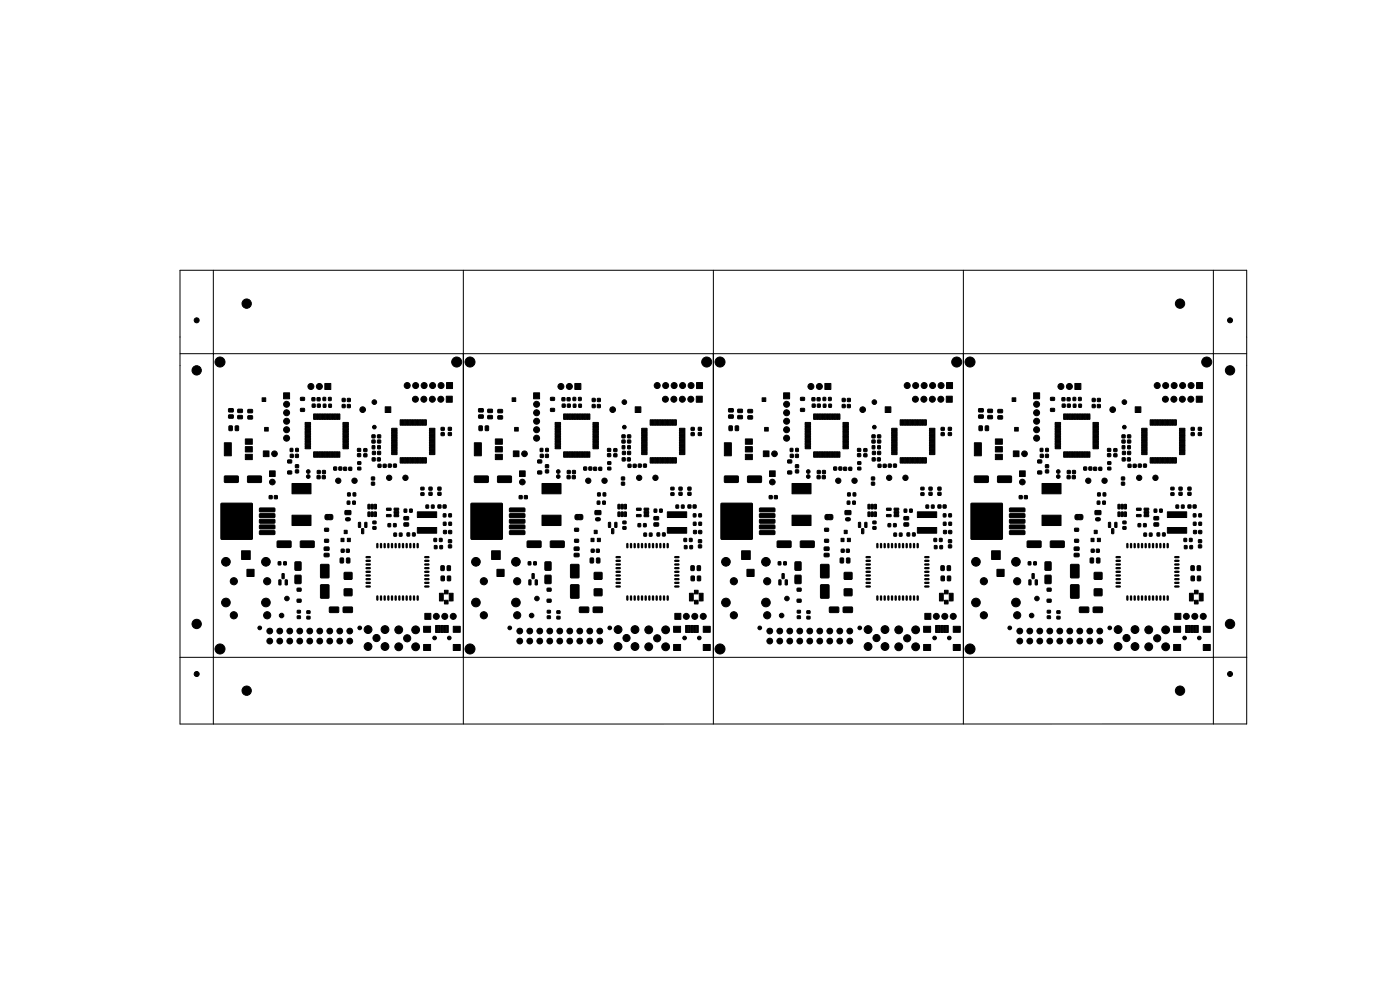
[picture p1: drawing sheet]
<svg xmlns="http://www.w3.org/2000/svg" width="420mm" height="297mm" viewBox="0 0 420 297" stroke-linecap="round" stroke-linejoin="round" font-family="sans-serif">
<g fill="#000" stroke="#000" stroke-width=".3">
<path d="M78.6 119.2h1.1v1.1h-1.1zM85.1 117.7h1.8v1.8h-1.8zM90.2 119.1h1.1v.9h-1.1zM93.6 119.2h.8v.9h-.8zM95.2 119.2h.8v.9h-.8zM96.9 119.1h.8v.9h-.8zM98.6 119.1h.7v.9h-.7zM97.5 114.9h1.7v1.8h-1.7zM133.9 118.8h1.8v1.7h-1.8zM134 114.7h1.7v1.7h-1.7zM153.6 119.2h1.1v1.1h-1.1zM160.1 117.7h1.8v1.8h-1.8z"/>
<path d="M165.2 119.1h1.1v.9h-1.1zM168.6 119.2h.8v.9h-.8zM170.2 119.2h.8v.9h-.8zM171.9 119.1h.8v.9h-.8zM173.6 119.1h.7v.9h-.7zM172.5 114.9h1.7v1.8h-1.7zM208.9 118.8h1.8v1.7h-1.8zM209 114.7h1.7v1.7h-1.7zM228.6 119.2h1.1v1.1h-1.1zM235.1 117.7h1.8v1.8h-1.8zM240.2 119.1h1.1v.9h-1.1zM243.6 119.2h.8v.9h-.8z"/>
<path d="M245.2 119.2h.8v.9h-.8zM246.9 119.1h.8v.9h-.8zM248.6 119.1h.7v.9h-.7zM247.5 114.9h1.7v1.8h-1.7zM283.9 118.8h1.8v1.7h-1.8zM284 114.7h1.7v1.7h-1.7zM303.6 119.2h1.1v1.1h-1.1zM310.1 117.7h1.8v1.8h-1.8zM315.2 119.1h1l.2 .8-1.1 .1zM318.6 119.2h.8v.9h-.8zM320.2 119.2h.8v.9h-.8zM321.9 119.1h.8v.9h-.8z"/>
<path d="M323.6 119.1h.7v.9h-.7zM322.5 114.9h1.7v1.8h-1.7zM358.9 118.8h1.8v1.7h-1.8zM359 114.7h1.7v1.7h-1.7zM68.7 127.7h1l-.1 1.3h-.9zM68.7 124.4h1.2l.1 .8-1.3 .1zM68.6 122.6l1.3-.1 .1 .9h-1.3zM67.3 132.7h2.1v3.9h-2.1zM70.7 127.7h.8v1.3h-.9zM71.4 124.5h1.2l.1 .9-1.3 .1zM71.3 122.7h1.3l.1 .8-1.3 .1zM74.4 124.7l1.3-.1v.9l-1.3 .1z"/>
<path d="M74.4 122.8l1.3-.1v.9l-1.3 .1zM73.6 136.2h2.1v1.5h-2.1zM73.6 133.9h2.1v1.5h-2.1zM73.6 131.6h2.1v1.5h-2.1zM79 135.2h1.7v1.6h-1.7zM79.4 128.1h1.1v1.1h-1.1zM86.3 137.9h1.2v.8h-1.2zM87.1 136.2h.8v.9h-.8zM87.1 134.4h.7v.9h-.7zM88.7 136.2h.8v.9h-.8zM88.7 134.4h.8v.9h-.8zM90.2 122.4h1.1v.9h-1.1z"/>
<path d="M91.6 126.6h1.5l.1 .3-1.5 .1zM91.6 127.1h1.5l.1 .3-1.5 .1zM91.6 127.6h1.5l.1 .3-1.5 .1zM91.6 128.1h1.5l.1 .3-1.5 .1zM91.6 128.6h1.5l.1 .3-1.5 .1zM91.6 129.1h1.5l.1 .3-1.5 .1zM91.6 129.6h1.5l.1 .3-1.5 .1zM91.6 130.1h1.5l.1 .3-1.5 .1zM91.6 130.6h1.5l.1 .3-1.5 .1zM91.6 131.1h1.5l.1 .3-1.5 .1zM91.6 131.6h1.5l.1 .3-1.5 .1zM91.6 132.1h1.5l.1 .3-1.5 .1z"/>
<path d="M91.6 132.6h1.5l.1 .3-1.5 .1zM91.6 133.1h1.5l.1 .3-1.5 .1zM91.6 133.6h1.5l.1 .3-1.5 .1zM91.6 134.1h1.5l.1 .3-1.5 .1zM94.1 135.4l.4 .1-.1 1.6-.3-.2zM94.1 124.1l.4 .1-.1 1.5-.3-.1zM93.7 121.1h.8v.9h-.8zM94.6 135.4l.4 .1-.2 1.6-.2-.2zM94.6 124.1l.4 .1-.2 1.5-.2-.1zM95.1 135.4l.4 .1-.1 1.6-.3-.2zM95.1 124.1l.4 .1-.1 1.5-.3-.1zM95.6 135.4l.4 .1-.2 1.6-.2-.2z"/>
<path d="M95.6 124.1l.4 .1-.2 1.5-.2-.1zM95.2 121.1h.9v.9h-.9zM96.1 135.4l.4 .1-.1 1.6-.3-.2zM96.1 124.1l.4 .1-.1 1.5-.3-.1zM96.6 135.4l.4 .1-.2 1.6-.2-.2zM96.6 124.1l.4 .1-.2 1.5-.2-.1zM97.1 135.4l.4 .1-.1 1.6-.3-.2zM97.1 124.1l.4 .1-.1 1.5-.3-.1zM97.6 135.4l.4 .1-.2 1.6-.2-.2zM97.6 124.1l.4 .1-.2 1.5-.2-.1zM97 121.1h.8v1h-.8zM98.1 135.4l.4 .1-.1 1.6-.3-.2z"/>
<path d="M98.1 124.1l.4 .1-.1 1.5-.3-.1zM98.6 135.4l.4 .1-.2 1.6-.2-.2zM98.6 124.1l.4 .1-.2 1.5-.2-.1zM99.1 135.4l.4 .1-.1 1.6-.3-.2zM99.1 124.1l.4 .1-.1 1.5-.3-.1zM98.6 121.1h.8v1h-.8zM99.6 135.4l.4 .1-.2 1.6-.2-.2zM99.6 124.1l.4 .1-.2 1.5-.2-.1zM100.1 135.4l.4 .1-.1 1.6-.3-.2zM100.1 124.1l.4 .1-.1 1.5-.3-.1zM100.6 135.4l.4 .1-.2 1.6-.2-.2zM100.6 124.1l.4 .1-.2 1.5-.2-.1z"/>
<path d="M101.1 135.4l.4 .1-.1 1.6-.3-.2zM101.1 124.1l.4 .1-.1 1.5-.3-.1zM101.6 135.4l.4 .1-.2 1.6-.2-.2zM101.6 124.1l.4 .1-.2 1.5-.2-.1zM102.9 134.1h1.5l.1 .3-1.5 .1zM102.9 133.6h1.5l.1 .3-1.5 .1zM102.9 133.1h1.5l.1 .3-1.5 .1zM102.9 132.6h1.5l.1 .3-1.5 .1zM102.9 132.1h1.5l.1 .3-1.5 .1zM102.9 131.6h1.5l.1 .3-1.5 .1zM102.9 131.1h1.5l.1 .3-1.5 .1zM102.9 130.6h1.5l.1 .3-1.5 .1z"/>
<path d="M102.9 130.1h1.5l.1 .3-1.5 .1zM102.9 129.6h1.5l.1 .3-1.5 .1zM102.9 129.1h1.5l.1 .3-1.5 .1zM102.9 128.6h1.5l.1 .3-1.5 .1zM102.9 128.1h1.5l.1 .3-1.5 .1zM102.9 127.6h1.5l.1 .3-1.5 .1zM102.9 127.1h1.5l.1 .3-1.5 .1zM102.9 126.6h1.5l.1 .3-1.5 .1zM102.7 121.3h.8v.8h-.8zM102.7 119.4h.8v.9h-.8zM104.2 121.3h.9v.8h-.9zM104.2 119.4h.9v.9h-.9z"/>
<path d="M107.3 136h.9v.8h-.9zM107.3 134.4h.9v.9h-.9zM107.3 138.4h.9v.8h-.9zM109.2 136h.8v.9h-.8zM109.2 134.5h.8v.8h-.8zM111.7 137.2h.8v.9h-.8zM111.8 135.3h.8v.9h-.8zM111.6 131.9h.9v.8h-.9zM111.6 130.4h.9v.8h-.9zM111.7 133.6h.7v.9h-.7zM113.2 137.2h.9v.9h-.9zM113.3 135.3h.8v.9h-.8z"/>
<path d="M113.3 131.9h.9v.8h-.9zM113.3 130.4h.9v.8h-.9zM113.3 133.6h.8v.9h-.8zM113.4 139.2h.9v.8h-.9zM115 139.2h.8v.8h-.8zM116.5 139.1h.8v.9h-.8zM115.6 121.9h1.6v1.7h-1.6zM117.5 128.4h1.5l.1 .2-1.5 .2zM117.5 128.9l1.5-.1 .1 .3-1.5 .1zM117.5 129.4h1.5l.1 .2-1.5 .2zM117.5 129.9l1.5-.1 .1 .3-1.5 .1zM117.5 130.4h1.5l.1 .2-1.5 .2z"/>
<path d="M117.5 130.9l1.5-.1 .1 .3-1.5 .1zM117.5 131.4h1.5l.1 .2-1.5 .2zM117.5 131.9l1.5-.1 .1 .3-1.5 .1zM117.5 132.4h1.5l.1 .2-1.5 .2zM117.5 132.9l1.5-.1 .1 .3-1.5 .1zM117.5 133.4h1.5l.1 .2-1.5 .2zM117.5 133.9h1.5l.1 .2-1.5 .1zM117.5 134.4l1.5-.1 .1 .3-1.5 .2zM117.5 134.9h1.5l.1 .2-1.5 .1zM117.5 135.4l1.5-.1 .1 .3-1.5 .2zM117.5 135.9h1.5l.1 .2-1.5 .1zM118.1 139.1h.8v.9h-.8z"/>
<path d="M120.1 137.2l.3 .1-.1 1.5-.3-.1zM120.1 125.8l.3 .1-.1 1.6-.3-.2zM120.6 137.2l.3 .1-.1 1.5-.3-.1zM120.6 125.8l.3 .1-.1 1.6-.3-.2zM121.1 137.2l.3 .1-.1 1.5-.3-.1zM121.1 125.8l.3 .1-.1 1.6-.3-.2zM121.6 137.2l.3 .1-.1 1.5-.3-.1zM121.6 125.8l.3 .1-.1 1.6-.3-.2zM122.1 137.2l.3 .1-.1 1.5-.3-.1zM122.1 125.8l.3 .1-.1 1.6-.3-.2zM122.6 137.2l.3 .1-.1 1.5-.3-.1zM122.6 125.8l.3 .1-.1 1.6-.3-.2z"/>
<path d="M123.1 137.2l.3 .1-.1 1.5-.3-.1zM123.1 125.8l.3 .1-.1 1.6-.3-.2zM123.6 137.2l.3 .1-.1 1.5-.3-.1zM123.6 125.8l.3 .1-.1 1.6-.3-.2zM124.1 137.2l.3 .1-.1 1.5-.3-.1zM124.1 125.8l.3 .1-.1 1.6-.3-.2zM124.6 137.2l.3 .1-.1 1.5-.3-.1zM124.6 125.8l.3 .1-.1 1.6-.3-.2zM125.1 137.2l.3 .1-.1 1.5-.3-.1zM125.1 125.8l.3 .1-.1 1.6-.3-.2zM125.6 137.2l.3 .1-.1 1.5-.3-.1zM125.6 125.8l.3 .1-.1 1.6-.3-.2z"/>
<path d="M126.1 137.2l.3 .1-.1 1.5-.3-.1zM126.1 125.8l.3 .1-.1 1.6-.3-.2zM126.6 137.2l.3 .1-.1 1.5-.3-.1zM126.6 125.8l.3 .1-.1 1.6-.3-.2zM127.1 137.2l.3 .1-.1 1.5-.3-.1zM127.1 125.8l.3 .1-.1 1.6-.3-.2zM127.6 137.2l.3 .1-.1 1.5-.3-.1zM127.6 125.8l.3 .1-.1 1.6-.3-.2zM128.9 135.9h1.4l.2 .2-1.6 .1zM128.9 135.4l1.4-.1 .2 .3-1.6 .2zM128.9 134.9h1.4l.2 .2-1.6 .1zM128.9 134.4l1.4-.1 .2 .3-1.6 .2z"/>
<path d="M128.9 133.9h1.4l.2 .2-1.6 .1zM128.9 133.4h1.4l.2 .2-1.6 .2zM128.9 132.9l1.4-.1 .2 .3-1.6 .1zM128.9 132.4h1.4l.2 .2-1.6 .2zM128.9 131.9l1.4-.1 .2 .3-1.6 .1zM128.9 131.4h1.4l.2 .2-1.6 .2zM128.9 130.9l1.4-.1 .2 .3-1.6 .1zM128.9 130.4h1.4l.2 .2-1.6 .2zM128.9 129.9l1.4-.1 .2 .3-1.6 .1zM128.9 129.4h1.4l.2 .2-1.6 .2zM128.9 128.9l1.4-.1 .2 .3-1.6 .1zM128.9 128.4h1.4l.2 .2-1.6 .2z"/>
<path d="M132.4 129.7h.8v.8h-.8zM132.4 128.1h.8v.9h-.8zM134.5 129.7h.9v.8h-.9zM134.5 128.1h.9v.8h-.9zM143.7 127.7h1l-.1 1.3h-.9zM143.6 124.4h1.3l.1 .8-1.3 .1zM143.6 122.6l1.3-.1 .1 .9h-1.3zM142.3 132.7h2.1v3.9h-2.1zM145.6 127.7h.9v1.3h-.9zM146.4 124.5h1.2l.1 .9-1.3 .1zM146.3 122.7h1.3l.1 .8-1.3 .1zM149.4 124.7l1.3-.1v.9l-1.3 .1z"/>
<path d="M149.4 122.8l1.3-.1v.9l-1.3 .1zM148.6 136.2h2.1v1.5h-2.1zM148.6 133.9h2.1v1.5h-2.1zM148.6 131.6h2.1v1.5h-2.1zM154 135.2h1.7v1.6h-1.7zM154.4 128.1h1.1v1.1h-1.1zM161.3 137.9h1.2v.8h-1.2zM162.1 136.2h.8v.9h-.8zM162.1 134.4h.7v.9h-.7zM163.7 136.2h.8v.9h-.8zM163.7 134.4h.8v.9h-.8zM165.2 122.4h1.1v.9h-1.1z"/>
<path d="M166.6 126.6h1.4l.2 .3-1.6 .1zM166.6 127.1h1.4l.2 .3-1.6 .1zM166.6 127.6h1.4l.2 .3-1.6 .1zM166.6 128.1h1.4l.2 .3-1.6 .1zM166.6 128.6h1.4l.2 .3-1.6 .1zM166.6 129.1h1.4l.2 .3-1.6 .1zM166.6 129.6h1.4l.2 .3-1.6 .1zM166.6 130.1h1.4l.2 .3-1.6 .1zM166.6 130.6h1.4l.2 .3-1.6 .1zM166.6 131.1h1.4l.2 .3-1.6 .1zM166.6 131.6h1.4l.2 .3-1.6 .1zM166.6 132.1h1.4l.2 .3-1.6 .1z"/>
<path d="M166.6 132.6h1.4l.2 .3-1.6 .1zM166.6 133.1h1.4l.2 .3-1.6 .1zM166.6 133.6h1.4l.2 .3-1.6 .1zM166.6 134.1h1.4l.2 .3-1.6 .1zM169.1 135.4l.4 .1-.2 1.6-.2-.2zM169.1 124.1l.4 .1-.2 1.5-.2-.1zM168.7 121.1h.8v.9h-.8zM169.6 135.4l.4 .1-.1 1.6-.3-.2zM169.6 124.1l.4 .1-.1 1.5-.3-.1zM170.1 135.4l.4 .1-.2 1.6-.2-.2zM170.1 124.1l.4 .1-.2 1.5-.2-.1zM170.6 135.4l.4 .1-.1 1.6-.3-.2z"/>
<path d="M170.6 124.1l.4 .1-.1 1.5-.3-.1zM170.2 121.1h.9v.9h-.9zM171.1 135.4l.4 .1-.2 1.6-.2-.2zM171.1 124.1l.4 .1-.2 1.5-.2-.1zM171.6 135.4l.4 .1-.1 1.6-.3-.2zM171.6 124.1l.4 .1-.1 1.5-.3-.1zM172.1 135.4l.4 .1-.2 1.6-.2-.2zM172.1 124.1l.4 .1-.2 1.5-.2-.1zM172.6 135.4l.4 .1-.1 1.6-.3-.2zM172.6 124.1l.4 .1-.1 1.5-.3-.1zM172 121.1h.8v1h-.8zM173.1 135.4l.4 .1-.2 1.6-.2-.2z"/>
<path d="M173.1 124.1l.4 .1-.2 1.5-.2-.1zM173.6 135.4l.4 .1-.1 1.6-.3-.2zM173.6 124.1l.4 .1-.1 1.5-.3-.1zM174.1 135.4l.4 .1-.2 1.6-.2-.2zM174.1 124.1l.4 .1-.2 1.5-.2-.1zM173.6 121.1h.8v1h-.8zM174.6 135.4l.4 .1-.1 1.6-.3-.2zM174.6 124.1l.4 .1-.1 1.5-.3-.1zM175.1 135.4l.4 .1-.2 1.6-.2-.2zM175.1 124.1l.4 .1-.2 1.5-.2-.1zM175.6 135.4l.4 .1-.1 1.6-.3-.2zM175.6 124.1l.4 .1-.1 1.5-.3-.1z"/>
<path d="M176.1 135.4l.4 .1-.2 1.6-.2-.2zM176.1 124.1l.4 .1-.2 1.5-.2-.1zM176.6 135.4l.4 .1-.1 1.6-.3-.2zM176.6 124.1l.4 .1-.1 1.5-.3-.1zM177.9 134.1h1.5l.1 .3-1.5 .1zM177.9 133.6h1.5l.1 .3-1.5 .1zM177.9 133.1h1.5l.1 .3-1.5 .1zM177.9 132.6h1.5l.1 .3-1.5 .1zM177.9 132.1h1.5l.1 .3-1.5 .1zM177.9 131.6h1.5l.1 .3-1.5 .1zM177.9 131.1h1.5l.1 .3-1.5 .1zM177.9 130.6h1.5l.1 .3-1.5 .1z"/>
<path d="M177.9 130.1h1.5l.1 .3-1.5 .1zM177.9 129.6h1.5l.1 .3-1.5 .1zM177.9 129.1h1.5l.1 .3-1.5 .1zM177.9 128.6h1.5l.1 .3-1.5 .1zM177.9 128.1h1.5l.1 .3-1.5 .1zM177.9 127.6h1.5l.1 .3-1.5 .1zM177.9 127.1h1.5l.1 .3-1.5 .1zM177.9 126.6h1.5l.1 .3-1.5 .1zM177.7 121.3h.8v.8h-.8zM177.7 119.4h.8v.9h-.8zM179.2 121.3h.9v.8h-.9zM179.2 119.4h.9v.9h-.9z"/>
<path d="M182.3 136h.9v.8h-.9zM182.3 134.4h.9v.9h-.9zM182.3 138.4h.9v.8h-.9zM184.2 136h.8v.9h-.8zM184.2 134.5h.8v.8h-.8zM186.7 137.2h.8v.9h-.8zM186.8 135.3h.8v.9h-.8zM186.6 131.9h.9v.8h-.9zM186.6 130.4h.9v.8h-.9zM186.7 133.6h.7v.9h-.7zM188.2 137.2h.9v.9h-.9zM188.3 135.3h.8v.9h-.8z"/>
<path d="M188.3 131.9h.9v.8h-.9zM188.3 130.4h.9v.8h-.9zM188.3 133.6h.8v.9h-.8zM188.4 139.2h.9v.8h-.9zM190 139.2h.8v.8h-.8zM191.5 139.1h.8v.9h-.8zM190.6 121.9h1.6v1.7h-1.6zM192.5 128.4h1.5l.1 .2-1.5 .2zM192.5 128.9l1.5-.1 .1 .3-1.5 .1zM192.5 129.4h1.5l.1 .2-1.5 .2zM192.5 129.9l1.5-.1 .1 .3-1.5 .1zM192.5 130.4h1.5l.1 .2-1.5 .2z"/>
<path d="M192.5 130.9l1.5-.1 .1 .3-1.5 .1zM192.5 131.4h1.5l.1 .2-1.5 .2zM192.5 131.9l1.5-.1 .1 .3-1.5 .1zM192.5 132.4h1.5l.1 .2-1.5 .2zM192.5 132.9l1.5-.1 .1 .3-1.5 .1zM192.5 133.4h1.5l.1 .2-1.5 .2zM192.5 133.9h1.5l.1 .2-1.5 .1zM192.5 134.4l1.5-.1 .1 .3-1.5 .2zM192.5 134.9h1.5l.1 .2-1.5 .1zM192.5 135.4l1.5-.1 .1 .3-1.5 .2zM192.5 135.9h1.5l.1 .2-1.5 .1zM193.1 139.1h.8v.9h-.8z"/>
<path d="M195.1 137.2l.3 .1-.1 1.5-.3-.1zM195.1 125.8l.3 .1-.1 1.6-.3-.2zM195.6 137.2l.3 .1-.1 1.5-.3-.1zM195.6 125.8l.3 .1-.1 1.6-.3-.2zM196.1 137.2l.3 .1-.1 1.5-.3-.1zM196.1 125.8l.3 .1-.1 1.6-.3-.2zM196.6 137.2l.3 .1-.1 1.5-.3-.1zM196.6 125.8l.3 .1-.1 1.6-.3-.2zM197.1 137.2l.3 .1-.1 1.5-.3-.1zM197.1 125.8l.3 .1-.1 1.6-.3-.2zM197.6 137.2l.3 .1-.1 1.5-.3-.1zM197.6 125.8l.3 .1-.1 1.6-.3-.2z"/>
<path d="M198.1 137.2l.3 .1-.1 1.5-.3-.1zM198.1 125.8l.3 .1-.1 1.6-.3-.2zM198.6 137.2l.3 .1-.1 1.5-.3-.1zM198.6 125.8l.3 .1-.1 1.6-.3-.2zM199.1 137.2l.3 .1-.1 1.5-.3-.1zM199.1 125.8l.3 .1-.1 1.6-.3-.2zM199.6 137.2l.3 .1-.1 1.5-.3-.1zM199.6 125.8l.3 .1-.1 1.6-.3-.2zM200.1 137.2l.3 .1-.1 1.5-.3-.1zM200.1 125.8l.3 .1-.1 1.6-.3-.2zM200.6 137.2l.3 .1-.1 1.5-.3-.1zM200.6 125.8l.3 .1-.1 1.6-.3-.2z"/>
<path d="M201.1 137.2l.3 .1-.1 1.5-.3-.1zM201.1 125.8l.3 .1-.1 1.6-.3-.2zM201.6 137.2l.3 .1-.1 1.5-.3-.1zM201.6 125.8l.3 .1-.1 1.6-.3-.2zM202.1 137.2l.3 .1-.1 1.5-.3-.1zM202.1 125.8l.3 .1-.1 1.6-.3-.2zM202.6 137.2l.3 .1-.1 1.5-.3-.1zM202.6 125.8l.3 .1-.1 1.6-.3-.2zM203.9 135.9h1.5l.1 .2-1.5 .1zM203.9 135.4l1.5-.1 .1 .3-1.5 .2zM203.9 134.9h1.5l.1 .2-1.5 .1zM203.9 134.4l1.5-.1 .1 .3-1.5 .2z"/>
<path d="M203.9 133.9h1.5l.1 .2-1.5 .1zM203.9 133.4h1.5l.1 .2-1.5 .2zM203.9 132.9l1.5-.1 .1 .3-1.5 .1zM203.9 132.4h1.5l.1 .2-1.5 .2zM203.9 131.9l1.5-.1 .1 .3-1.5 .1zM203.9 131.4h1.5l.1 .2-1.5 .2zM203.9 130.9l1.5-.1 .1 .3-1.5 .1zM203.9 130.4h1.5l.1 .2-1.5 .2zM203.9 129.9l1.5-.1 .1 .3-1.5 .1zM203.9 129.4h1.5l.1 .2-1.5 .2zM203.9 128.9l1.5-.1 .1 .3-1.5 .1zM203.9 128.4h1.5l.1 .2-1.5 .2z"/>
<path d="M207.4 129.7h.8v.8h-.8zM207.4 128.1h.8v.9h-.8zM209.5 129.7h.9v.8h-.9zM209.5 128.1h.9v.8h-.9zM218.7 127.7h1l-.1 1.3h-.9zM218.6 124.4h1.3l.1 .8-1.3 .1zM218.6 122.6l1.3-.1 .1 .9h-1.3zM217.3 132.7h2.1v3.9h-2.1zM220.6 127.7h.9v1.3h-.9zM221.4 124.5h1.2l.1 .9-1.3 .1zM221.3 122.7h1.3l.1 .8-1.3 .1zM224.4 124.7l1.3-.1v.9l-1.3 .1z"/>
<path d="M224.4 122.8l1.3-.1v.9l-1.3 .1zM223.6 136.2h2.1v1.5h-2.1zM223.6 133.9h2.1v1.5h-2.1zM223.6 131.6h2.1v1.5h-2.1zM229 135.2h1.7v1.6h-1.7zM229.4 128.1h1.1v1.1h-1.1zM236.3 137.9h1.2v.8h-1.2zM237.1 136.2h.8v.9h-.8zM237.1 134.4h.7v.9h-.7zM238.7 136.2h.8v.9h-.8zM238.7 134.4h.8v.9h-.8zM240.2 122.4h1.1v.9h-1.1z"/>
<path d="M241.6 126.6h1.5l.1 .3-1.6 .1zM241.6 127.1h1.5l.1 .3-1.6 .1zM241.6 127.6h1.5l.1 .3-1.6 .1zM241.6 128.1h1.5l.1 .3-1.6 .1zM241.6 128.6h1.5l.1 .3-1.6 .1zM241.6 129.1h1.5l.1 .3-1.6 .1zM241.6 129.6h1.5l.1 .3-1.6 .1zM241.6 130.1h1.5l.1 .3-1.6 .1zM241.6 130.6h1.5l.1 .3-1.6 .1zM241.6 131.1h1.5l.1 .3-1.6 .1zM241.6 131.6h1.5l.1 .3-1.6 .1zM241.6 132.1h1.5l.1 .3-1.6 .1z"/>
<path d="M241.6 132.6h1.5l.1 .3-1.6 .1zM241.6 133.1h1.5l.1 .3-1.6 .1zM241.6 133.6h1.5l.1 .3-1.6 .1zM241.6 134.1h1.5l.1 .3-1.6 .1zM244.1 135.4l.4 .1-.1 1.6-.3-.2zM244.1 124.1l.4 .1-.1 1.5-.3-.1zM243.7 121.1h.8v.9h-.8zM244.6 135.4l.4 .1-.2 1.6-.2-.2zM244.6 124.1l.4 .1-.2 1.5-.2-.1zM245.1 135.4l.4 .1-.1 1.6-.3-.2zM245.1 124.1l.4 .1-.1 1.5-.3-.1zM245.6 135.4l.4 .1-.2 1.6-.2-.2z"/>
<path d="M245.6 124.1l.4 .1-.2 1.5-.2-.1zM245.2 121.1h.9v.9h-.9zM246.1 135.4l.4 .1-.1 1.6-.3-.2zM246.1 124.1l.4 .1-.1 1.5-.3-.1zM246.6 135.4l.4 .1-.2 1.6-.2-.2zM246.6 124.1l.4 .1-.2 1.5-.2-.1zM247.1 135.4l.4 .1-.1 1.6-.3-.2zM247.1 124.1l.4 .1-.1 1.5-.3-.1zM247.6 135.4l.4 .1-.2 1.6-.2-.2zM247.6 124.1l.4 .1-.2 1.5-.2-.1zM247 121.1h.8v1h-.8zM248.1 135.4l.4 .1-.1 1.6-.3-.2z"/>
<path d="M248.1 124.1l.4 .1-.1 1.5-.3-.1zM248.6 135.4l.4 .1-.2 1.6-.2-.2zM248.6 124.1l.4 .1-.2 1.5-.2-.1zM249.1 135.4l.4 .1-.1 1.6-.3-.2zM249.1 124.1l.4 .1-.1 1.5-.3-.1zM248.6 121.1h.8v1h-.8zM249.6 135.4l.4 .1-.2 1.6-.2-.2zM249.6 124.1l.4 .1-.2 1.5-.2-.1zM250.1 135.4l.4 .1-.1 1.6-.3-.2zM250.1 124.1l.4 .1-.1 1.5-.3-.1zM250.6 135.4l.4 .1-.2 1.6-.2-.2zM250.6 124.1l.4 .1-.2 1.5-.2-.1z"/>
<path d="M251.1 135.4l.4 .1-.1 1.6-.3-.2zM251.1 124.1l.4 .1-.1 1.5-.3-.1zM251.6 135.4l.4 .1-.2 1.6-.2-.2zM251.6 124.1l.4 .1-.2 1.5-.2-.1zM252.9 134.1h1.5l.1 .3-1.5 .1zM252.9 133.6h1.5l.1 .3-1.5 .1zM252.9 133.1h1.5l.1 .3-1.5 .1zM252.9 132.6h1.5l.1 .3-1.5 .1zM252.9 132.1h1.5l.1 .3-1.5 .1zM252.9 131.6h1.5l.1 .3-1.5 .1zM252.9 131.1h1.5l.1 .3-1.5 .1zM252.9 130.6h1.5l.1 .3-1.5 .1z"/>
<path d="M252.9 130.1h1.5l.1 .3-1.5 .1zM252.9 129.6h1.5l.1 .3-1.5 .1zM252.9 129.1h1.5l.1 .3-1.5 .1zM252.9 128.6h1.5l.1 .3-1.5 .1zM252.9 128.1h1.5l.1 .3-1.5 .1zM252.9 127.6h1.5l.1 .3-1.5 .1zM252.9 127.1h1.5l.1 .3-1.5 .1zM252.9 126.6h1.5l.1 .3-1.5 .1zM252.7 119.4h.8v.9h-.8zM252.7 121.3h.8v.8h-.8zM254.2 119.4h.9v.9h-.9zM254.2 121.3h.9v.8h-.9z"/>
<path d="M257.3 136h.9v.8h-.9zM257.3 134.4h.9v.9h-.9zM257.3 138.4h.9v.8h-.9zM259.2 136h.8v.9h-.8zM259.2 134.5h.8v.8h-.8zM261.7 137.2h.8v.9h-.8zM261.8 135.3h.8v.9h-.8zM261.6 131.9h.9v.8h-.9zM261.6 130.4h.9v.8h-.9zM261.7 133.6h.7v.9h-.7zM263.2 137.2h.9v.9h-.9zM263.3 135.3h.8v.9h-.8z"/>
<path d="M263.3 131.9h.9v.8h-.9zM263.3 130.4h.9v.8h-.9zM263.3 133.6h.8v.9h-.8zM263.4 139.2h.9v.8h-.9zM265 139.2h.8v.8h-.8zM266.5 139.1h.8v.9h-.8zM265.6 121.9h1.6v1.7h-1.6zM267.5 128.4h1.5l.1 .2-1.5 .2zM267.5 128.9l1.5-.1 .1 .3-1.5 .1zM267.5 129.4h1.5l.1 .2-1.5 .2zM267.5 129.9l1.5-.1 .1 .3-1.5 .1zM267.5 130.4h1.5l.1 .2-1.5 .2z"/>
<path d="M267.5 130.9l1.5-.1 .1 .3-1.5 .1zM267.5 131.4h1.5l.1 .2-1.5 .2zM267.5 131.9l1.5-.1 .1 .3-1.5 .1zM267.5 132.4h1.5l.1 .2-1.5 .2zM267.5 132.9l1.5-.1 .1 .3-1.5 .1zM267.5 133.4h1.5l.1 .2-1.5 .2zM267.5 133.9h1.5l.1 .2-1.5 .1zM267.5 134.4l1.5-.1 .1 .3-1.5 .2zM267.5 134.9h1.5l.1 .2-1.5 .1zM267.5 135.4l1.5-.1 .1 .3-1.5 .2zM267.5 135.9h1.5l.1 .2-1.5 .1zM268.1 139.1h.8v.9h-.8z"/>
<path d="M270.1 137.2l.3 .1-.1 1.5-.3-.1zM270.1 125.8l.3 .1-.1 1.6-.3-.2zM270.6 137.2l.3 .1-.1 1.5-.3-.1zM270.6 125.8l.3 .1-.1 1.6-.3-.2zM271.1 137.2l.3 .1-.1 1.5-.3-.1zM271.1 125.8l.3 .1-.1 1.6-.3-.2zM271.6 137.2l.3 .1-.1 1.5-.3-.1zM271.6 125.8l.3 .1-.1 1.6-.3-.2zM272.1 137.2l.3 .1-.1 1.5-.3-.1zM272.1 125.8l.3 .1-.1 1.6-.3-.2zM272.6 137.2l.3 .1-.1 1.5-.3-.1zM272.6 125.8l.3 .1-.1 1.6-.3-.2z"/>
<path d="M273.1 137.2l.3 .1-.1 1.5-.3-.1zM273.1 125.8l.3 .1-.1 1.6-.3-.2zM273.6 137.2l.3 .1-.1 1.5-.3-.1zM273.6 125.8l.3 .1-.1 1.6-.3-.2zM274.1 137.2l.3 .1-.1 1.5-.3-.1zM274.1 125.8l.3 .1-.1 1.6-.3-.2zM274.6 137.2l.3 .1-.1 1.5-.3-.1zM274.6 125.8l.3 .1-.1 1.6-.3-.2zM275.1 137.2l.3 .1-.1 1.5-.3-.1zM275.1 125.8l.3 .1-.1 1.6-.3-.2zM275.6 137.2l.3 .1-.1 1.5-.3-.1zM275.6 125.8l.3 .1-.1 1.6-.3-.2z"/>
<path d="M276.1 137.2l.3 .1-.1 1.5-.3-.1zM276.1 125.8l.3 .1-.1 1.6-.3-.2zM276.6 137.2l.3 .1-.1 1.5-.3-.1zM276.6 125.8l.3 .1-.1 1.6-.3-.2zM277.1 137.2l.3 .1-.1 1.5-.3-.1zM277.1 125.8l.3 .1-.1 1.6-.3-.2zM277.6 137.2l.3 .1-.1 1.5-.3-.1zM277.6 125.8l.3 .1-.1 1.6-.3-.2zM278.9 135.9h1.4l.2 .2-1.5 .1zM278.9 135.4l1.4-.1 .2 .3-1.5 .2zM278.9 134.9h1.4l.2 .2-1.5 .1zM278.9 134.4l1.4-.1 .2 .3-1.5 .2z"/>
<path d="M278.9 133.9h1.4l.2 .2-1.5 .1zM278.9 133.4h1.4l.2 .2-1.5 .2zM278.9 132.9l1.4-.1 .2 .3-1.5 .1zM278.9 132.4h1.4l.2 .2-1.5 .2zM278.9 131.9l1.4-.1 .2 .3-1.5 .1zM278.9 131.4h1.4l.2 .2-1.5 .2zM278.9 130.9l1.4-.1 .2 .3-1.5 .1zM278.9 130.4h1.4l.2 .2-1.5 .2zM278.9 129.9l1.4-.1 .2 .3-1.5 .1zM278.9 129.4h1.4l.2 .2-1.5 .2zM278.9 128.9l1.4-.1 .2 .3-1.5 .1zM278.9 128.4h1.4l.2 .2-1.5 .2z"/>
<path d="M282.4 129.7h.8v.8h-.8zM282.4 128.1h.8v.9h-.8zM284.5 129.7h.9v.8h-.9zM284.5 128.1h.9v.8h-.9zM293.7 127.7h1l-.1 1.3h-.9zM293.7 124.4h1.2l.1 .8-1.3 .1zM293.6 122.6l1.3-.1 .1 .9h-1.3zM292.3 132.7h2.1v3.9h-2.1zM295.7 127.7h.8v1.3h-.9zM296.4 124.5h1.2l.1 .9-1.3 .1zM296.3 122.7h1.3l.1 .8-1.3 .1zM299.4 124.7l1.3-.1v.9l-1.3 .1z"/>
<path d="M299.4 122.8l1.3-.1v.9l-1.3 .1zM298.6 136.2h2.1v1.5h-2.1zM298.6 133.9h2.1v1.5h-2.1zM298.6 131.6h2.1v1.5h-2.1zM304 135.2h1.7v1.6h-1.7zM304.4 128.1h1.1v1.1h-1.1zM311.3 137.9l1.1-.1 .1 .8-1.1 .2zM312.1 136.2h.8v.9h-.8zM312.1 134.4h.7v.9h-.7zM313.7 136.2h.8v.9h-.8zM313.7 134.4h.8v.9h-.8zM315.2 122.4h1l.2 .8-1.1 .1z"/>
<path d="M316.6 126.6h1.5l.1 .3-1.6 .1zM316.6 127.1h1.5l.1 .3-1.6 .1zM316.6 127.6h1.5l.1 .3-1.6 .1zM316.6 128.1h1.5l.1 .3-1.6 .1zM316.6 128.6h1.5l.1 .3-1.6 .1zM316.6 129.1h1.5l.1 .3-1.6 .1zM316.6 129.6h1.5l.1 .3-1.6 .1zM316.6 130.1h1.5l.1 .3-1.6 .1zM316.6 130.6h1.5l.1 .3-1.6 .1zM316.6 131.1h1.5l.1 .3-1.6 .1zM316.6 131.6h1.5l.1 .3-1.6 .1zM316.6 132.1h1.5l.1 .3-1.6 .1z"/>
<path d="M316.6 132.6h1.5l.1 .3-1.6 .1zM316.6 133.1h1.5l.1 .3-1.6 .1zM316.6 133.6h1.5l.1 .3-1.6 .1zM316.6 134.1h1.5l.1 .3-1.6 .1zM319.1 135.4l.4 .1-.2 1.6-.2-.2zM319.1 124.1l.4 .1-.2 1.5-.2-.1zM318.7 121.1h.8v.9h-.8zM319.6 135.4l.4 .1-.2 1.6-.2-.2zM319.6 124.1l.4 .1-.2 1.5-.2-.1zM320.1 135.4l.4 .1-.2 1.6-.2-.2zM320.1 124.1l.4 .1-.2 1.5-.2-.1zM320.6 135.4l.4 .1-.1 1.6-.3-.2z"/>
<path d="M320.6 124.1l.4 .1-.1 1.5-.3-.1zM320.2 121.1h.9v.9h-.9zM321.1 135.4l.4 .1-.1 1.6-.3-.2zM321.1 124.1l.4 .1-.1 1.5-.3-.1zM321.6 135.4l.4 .1-.1 1.6-.3-.2zM321.6 124.1l.4 .1-.1 1.5-.3-.1zM322.1 135.4l.4 .1-.2 1.6-.2-.2zM322.1 124.1l.4 .1-.2 1.5-.2-.1zM322.6 135.4l.4 .1-.2 1.6-.2-.2zM322.6 124.1l.4 .1-.2 1.5-.2-.1zM322 121.1h.8v1h-.8zM323.1 135.4l.4 .1-.2 1.6-.2-.2z"/>
<path d="M323.1 124.1l.4 .1-.2 1.5-.2-.1zM323.6 135.4l.4 .1-.2 1.6-.2-.2zM323.6 124.1l.4 .1-.2 1.5-.2-.1zM324.1 135.4l.4 .1-.1 1.6-.3-.2zM324.1 124.1l.4 .1-.1 1.5-.3-.1zM323.6 121.1h.8v1h-.8zM324.6 135.4l.4 .1-.1 1.6-.3-.2zM324.6 124.1l.4 .1-.1 1.5-.3-.1zM325.1 135.4l.4 .1-.1 1.6-.3-.2zM325.1 124.1l.4 .1-.1 1.5-.3-.1zM325.6 135.4l.4 .1-.2 1.6-.2-.2zM325.6 124.1l.4 .1-.2 1.5-.2-.1z"/>
<path d="M326.1 135.4l.4 .1-.2 1.6-.2-.2zM326.1 124.1l.4 .1-.2 1.5-.2-.1zM326.6 135.4l.4 .1-.2 1.6-.2-.2zM326.6 124.1l.4 .1-.2 1.5-.2-.1zM327.9 134.1h1.5l.1 .3-1.5 .1zM327.9 133.6h1.5l.1 .3-1.5 .1zM327.9 133.1h1.5l.1 .3-1.5 .1zM327.9 132.6h1.5l.1 .3-1.5 .1zM327.9 132.1h1.5l.1 .3-1.5 .1zM327.9 131.6h1.5l.1 .3-1.5 .1zM327.9 131.1h1.5l.1 .3-1.5 .1zM327.9 130.6h1.5l.1 .3-1.5 .1z"/>
<path d="M327.9 130.1h1.5l.1 .3-1.5 .1zM327.9 129.6h1.5l.1 .3-1.5 .1zM327.9 129.1h1.5l.1 .3-1.5 .1zM327.9 128.6h1.5l.1 .3-1.5 .1zM327.9 128.1h1.5l.1 .3-1.5 .1zM327.9 127.6h1.5l.1 .3-1.5 .1zM327.9 127.1h1.5l.1 .3-1.5 .1zM327.9 126.6h1.5l.1 .3-1.5 .1zM327.7 121.3h.8v.8h-.8zM327.7 119.4h.8v.9h-.8zM329.2 121.3h.9v.8h-.9zM329.2 119.4h.9v.9h-.9z"/>
<path d="M332.3 136h.9v.8h-.9zM332.3 134.4h.9v.9h-.9zM332.3 138.4h.9v.8h-.9zM334.2 136h.8v.9h-.8zM334.2 134.5h.8v.8h-.8zM336.7 137.2h.8v.9h-.8zM336.8 135.3h.8v.9h-.8zM336.6 131.9h.9v.8h-.9zM336.6 130.4h.9v.8h-.9zM336.7 133.6h.7v.9h-.7zM338.2 137.2h.9v.9h-.9zM338.3 135.3h.8v.9h-.8z"/>
<path d="M338.3 131.9h.9v.8h-.9zM338.3 130.4h.9v.8h-.9zM338.3 133.6h.8v.9h-.8zM338.4 139.2h.9v.8h-.9zM340 139.2h.8v.8h-.8zM341.5 139.1h.8v.9h-.8zM340.6 121.9h1.6v1.7h-1.6zM342.5 128.4h1.5l.1 .3-1.5 .1zM342.5 128.9l1.5-.1 .1 .4h-1.5zM342.5 129.4h1.5l.1 .3-1.5 .1zM342.5 129.9l1.5-.1 .1 .4h-1.5zM342.5 130.4h1.5l.1 .3-1.5 .1z"/>
<path d="M342.5 130.9l1.5-.1 .1 .4h-1.5zM342.5 131.4h1.5l.1 .3-1.5 .1zM342.5 131.9l1.5-.1 .1 .4h-1.5zM342.5 132.4h1.5l.1 .3-1.5 .1zM342.5 132.9l1.5-.1 .1 .4h-1.5zM342.5 133.4h1.5l.1 .3-1.5 .1zM342.5 133.9h1.5l.1 .3h-1.5zM342.5 134.4l1.5-.1 .1 .4-1.5 .1zM342.5 134.9h1.5l.1 .3h-1.5zM342.5 135.4l1.5-.1 .1 .4-1.5 .1zM342.5 135.9h1.5l.1 .3h-1.5zM343.1 139.1h.8v.9h-.8z"/>
<path d="M345.1 137.2l.3 .1-.1 1.5-.3-.1zM345.1 125.8l.3 .1-.1 1.6-.3-.2zM345.6 137.2l.3 .1-.1 1.5-.3-.1zM345.6 125.8l.3 .1-.1 1.6-.3-.2zM346.1 137.2l.3 .1-.1 1.5-.3-.1zM346.1 125.8l.3 .1-.1 1.6-.3-.2zM346.6 137.2l.3 .1-.1 1.5-.3-.1zM346.6 125.8l.3 .1-.1 1.6-.3-.2zM347.1 137.2l.3 .1-.1 1.5-.3-.1zM347.1 125.8l.3 .1-.1 1.6-.3-.2zM347.6 137.2l.3 .1-.1 1.5-.3-.1zM347.6 125.8l.3 .1-.1 1.6-.3-.2z"/>
<path d="M348.1 137.2l.3 .1-.1 1.5-.3-.1zM348.1 125.8l.3 .1-.1 1.6-.3-.2zM348.6 137.2l.3 .1-.1 1.5-.3-.1zM348.6 125.8l.3 .1-.1 1.6-.3-.2zM349.1 137.2l.3 .1-.1 1.5-.3-.1zM349.1 125.8l.3 .1-.1 1.6-.3-.2zM349.6 137.2l.3 .1-.1 1.5-.3-.1zM349.6 125.8l.3 .1-.1 1.6-.3-.2zM350.1 137.2l.3 .1-.1 1.5-.3-.1zM350.1 125.8l.3 .1-.1 1.6-.3-.2zM350.6 137.2l.3 .1-.1 1.5-.3-.1zM350.6 125.8l.3 .1-.1 1.6-.3-.2z"/>
<path d="M351.1 137.2l.3 .1-.1 1.5-.3-.1zM351.1 125.8l.3 .1-.1 1.6-.3-.2zM351.6 137.2l.3 .1-.1 1.5-.3-.1zM351.6 125.8l.3 .1-.1 1.6-.3-.2zM352.1 137.2l.3 .1-.1 1.5-.3-.1zM352.1 125.8l.3 .1-.1 1.6-.3-.2zM352.6 137.2l.3 .1-.1 1.5-.3-.1zM352.6 125.8l.3 .1-.1 1.6-.3-.2zM353.9 135.9h1.5l.1 .2-1.6 .1zM353.9 135.4l1.5-.1 .1 .3-1.6 .2zM353.9 134.9h1.5l.1 .2-1.6 .1zM353.9 134.4l1.5-.1 .1 .3-1.6 .2z"/>
<path d="M353.9 133.9h1.5l.1 .2-1.6 .1zM353.9 133.4h1.5l.1 .2-1.6 .2zM353.9 132.9l1.5-.1 .1 .3-1.6 .1zM353.9 132.4h1.5l.1 .2-1.6 .2zM353.9 131.9l1.5-.1 .1 .3-1.6 .1zM353.9 131.4h1.5l.1 .2-1.6 .2zM353.9 130.9l1.5-.1 .1 .3-1.6 .1zM353.9 130.4h1.5l.1 .2-1.6 .2zM353.9 129.9l1.5-.1 .1 .3-1.6 .1zM353.9 129.4h1.5l.1 .2-1.6 .2zM353.9 128.9l1.5-.1 .1 .3-1.6 .1zM353.9 128.4h1.5l.1 .2-1.6 .2z"/>
<path d="M357.4 129.7h.8v.8h-.8zM357.4 128.1h.8v.9h-.8zM359.5 129.7h.9v.8h-.9zM359.5 128.1h.9v.8h-.9zM67.3 142.8l4-.2 .2 .3v1.5l-.3 .2h-3.7l-.2-.3zM74.3 142.8l3.9-.2 .3 .3v1.5l-.3 .2h-3.7l-.3-.3zM80.8 148.6h.8v.8h-.8zM77.9 159.1l4.4-.1 .2 .3v.7l-.3 .2h-4.2l-.2-.3zM77.9 157.5l4.4-.2 .2 .3v.7l-.3 .2h-4.2l-.2-.2zM77.9 155.8l4.4-.2 .2 .3v.7l-.3 .2h-4.2l-.2-.2zM77.9 154.1l4.4-.2 .2 .3v.7l-.3 .2h-4.2l-.2-.2zM77.9 152.4l4.4-.2 .2 .3v.7l-.3 .2h-4.2l-.2-.2z"/>
<path d="M80.9 141.1h1.6v1.7h-1.6zM82.3 148.6h.9v.8h-.9zM86.3 141.2h1.2v.8h-1.2zM88.7 140.9h.8v.8h-.8zM88.7 139.3h.8v.8h-.8zM87.6 154.4h5.7v3.1h-5.7zM87.6 144.9h5.7v3.1h-5.7zM95.2 142.6h.8v.8h-.8zM95.2 141h.8v.9h-.8zM96.7 142.6h.8v.8h-.8zM96.8 141h.8v.9h-.8zM97.4 158.4h1.1v.8h-1.1z"/>
<path d="M97.7 154.3l.9-.1v1.6h-.7l-.3-.3zM98.8 154.2h.6l.4 .2 .1 1-.3 .3-.8 .1zM100.1 140h.9v.9h-.9zM101.7 140h.8v.9h-.8zM103.3 158.9h.8v1h-.8zM103.1 140.1h.8v.8h-.8zM104.3 147.7h.8v.9h-.8zM103.5 153.1l1.7-.1v1.1l-1.6 .1zM104.2 150.2h.7v.9h-.7zM104.7 140.1h.8v.8h-.8zM105.9 147.7h.8v.9h-.8zM105.8 150.2h.8v.9h-.8z"/>
<path d="M107.3 140h.9v.8h-.9zM107.6 156.6h.6l-.1 1.5-.6-.1zM108.5 158.5h.6l-.1 1.5-.5-.1zM109.5 156.6h.6l-.1 1.5-.6-.1zM110.4 151.2h.6l-.1 1.3-.5-.1zM110.4 153.5h.6l-.1 1.3-.5-.1zM111.4 151.2h.6l-.1 1.3-.6-.1zM111.4 153.5h.6l-.1 1.3-.6-.1zM111.5 143h.8v.8h-.8zM111.5 144.5h.8v.9h-.8zM111.9 156.2h.9v.8h-.9zM111.9 157.8h.9v.8h-.9z"/>
<path d="M112.3 151.2h.6l-.1 1.3-.5-.1zM112.3 153.5h.6l-.1 1.3-.5-.1zM116.4 156.9h.8v1h-.8zM116 152.3h1.2l.1 .6-1.3 .1zM116 154.2h1.2l.1 .6-1.3 .1zM118.1 156.9h.7v1h-.7zM118.3 154.2h1.2l.1 .6-1.3 .1zM118.3 153.3l1.2-.1 .1 .6-1.3 .1zM118.3 152.3h1.2l.1 .6-1.3 .1zM121.2 152.6h.8v.9h-.8zM121.2 156.8l1.3-.1 .1 .9-1.3 .1zM121.2 154.9l1.3-.1 .1 .9-1.3 .1z"/>
<path d="M122.1 159.7h.8v.9h-.8zM122.9 152.6h.8v.9h-.8zM123.8 159.7h.7v.9h-.7zM125.2 158.1h5.8v1.7h-5.8zM125.2 153.4h5.8v1.7h-5.8zM126.3 146h.9v.8h-.9zM126.3 147.7h.9v.8h-.9zM127.8 151.4h.8v.9h-.8zM128.7 147.6h.9v.8h-.9zM128.7 146h.9v.9h-.9zM129.4 151.4h.8v.9h-.8zM131.4 151.4h.8v.8h-.8z"/>
<path d="M131.4 147.6h.9v.8h-.9zM131.4 146h.9v.9h-.9zM133 151.4h.8v.8h-.8zM133 156.5h.8v.9h-.8zM133 154h.8v.9h-.8zM133.1 159h.8v.9h-.8zM134.7 156.5h.7v.9h-.7zM134.6 154h.8v.9h-.8zM134.6 159h.9v.9h-.9zM142.3 142.8l4-.2 .2 .3v1.5l-.3 .2h-3.7l-.2-.3zM149.3 142.8l3.9-.2 .3 .3v1.5l-.3 .2h-3.7l-.3-.3zM155.8 148.6h.8v.8h-.8z"/>
<path d="M155.9 141.1h1.6v1.7h-1.6zM152.9 159.1l4.4-.1 .2 .3v.7l-.3 .2h-4.2l-.2-.3zM152.9 157.4l4.4-.1 .2 .3v.7l-.3 .2h-4.2l-.2-.3zM152.9 155.8l4.4-.2 .2 .3v.7l-.3 .2h-4.2l-.2-.2zM152.9 154l4.4-.1 .2 .3v.7l-.3 .2h-4.2l-.2-.3zM152.9 152.3l4.4-.1 .2 .3v.7l-.3 .2h-4.2l-.2-.3zM157.3 148.6h.9v.8h-.9zM161.3 141.2h1.2v.8h-1.2zM163.7 140.9h.8v.8h-.8zM163.7 139.3h.8v.8h-.8zM162.6 154.4h5.7v3.1h-5.7zM162.6 144.9h5.7v3.1h-5.7z"/>
<path d="M170.2 142.6h.8v.8h-.8zM170.2 141h.8v.9h-.8zM171.7 142.6h.8v.8h-.8zM171.8 141h.8v.9h-.8zM172.4 158.4h1.1v.8h-1.1zM172.7 154.3l.9-.1v1.6h-.7l-.3-.3-.1-.8zM173.8 154.2h.6l.4 .2 .1 1-.3 .3-.8 .1zM175.1 140h.9v.9h-.9zM176.7 140h.8v.9h-.8zM178.3 158.9h.8v1h-.8zM178.1 140.1h.8v.8h-.8zM179.3 147.7h.8v.9h-.8z"/>
<path d="M178.6 153h1.6v1.1l-1.6 .1zM179.2 150.2h.7v.9h-.7zM179.7 140.1h.8v.8h-.8zM180.9 147.7h.8v.9h-.8zM180.8 150.2h.8v.9h-.8zM182.3 140h.9v.8h-.9zM182.6 156.6h.6l-.1 1.5-.6-.1zM183.5 158.5h.6l-.1 1.5-.5-.1zM184.5 156.6h.6l-.1 1.5-.6-.1zM185.4 151.2h.6l-.1 1.3-.5-.1zM185.4 153.5h.6l-.1 1.3-.5-.1zM186.4 151.2h.6l-.1 1.3-.6-.1z"/>
<path d="M186.4 153.5h.6l-.1 1.3-.6-.1zM186.5 143h.8v.8h-.8zM186.5 144.5h.8v.9h-.8zM186.9 156.2h.9v.8h-.9zM186.9 157.8h.9v.8h-.9zM187.3 151.2h.6l-.1 1.3-.5-.1zM187.3 153.5h.6l-.1 1.3-.5-.1zM191.4 156.9h.8v1h-.8zM191 152.3h1.2l.1 .6-1.3 .1zM191 154.2h1.2l.1 .6-1.3 .1zM193.1 156.9h.7v1h-.7zM193.3 154.2h1.2l.1 .6-1.3 .1z"/>
<path d="M193.3 153.3l1.2-.1 .1 .6-1.3 .1zM193.3 152.3h1.2l.1 .6-1.3 .1zM196.2 152.6h.8v.9h-.8zM196.2 156.8l1.3-.1 .1 .9-1.3 .1zM196.2 154.9l1.3-.1 .1 .9-1.3 .1zM197.1 159.7h.8v.9h-.8zM197.9 152.6h.8v.9h-.8zM198.8 159.7h.7v.9h-.7zM200.2 158.1h5.8v1.7h-5.8zM200.2 153.4h5.8v1.7h-5.8zM201.3 146h.9v.8h-.9zM201.3 147.7h.9v.8h-.9z"/>
<path d="M202.8 151.4h.8v.9h-.8zM203.7 147.6h.9v.8h-.9zM203.7 146h.9v.9h-.9zM204.4 151.4h.8v.9h-.8zM206.4 151.4h.8v.8h-.8zM206.4 147.6h.9v.8h-.9zM206.4 146h.9v.9h-.9zM208 151.4h.8v.8h-.8zM208 156.5h.8v.9h-.8zM208 154h.8v.9h-.8zM208.1 159h.8v.9h-.8zM209.7 156.5h.7v.9h-.7z"/>
<path d="M209.6 154h.8v.9h-.8zM209.6 159h.9v.9h-.9zM217.3 142.8l4-.2 .2 .3v1.5l-.3 .2h-3.7l-.2-.3zM224.4 142.7l3.8-.1 .3 .3v1.5l-.3 .2h-3.7l-.3-.3zM230.8 148.6h.8v.8h-.8zM230.9 141.1h1.6v1.7h-1.6zM227.9 159.1l4.4-.1 .2 .3v.7l-.3 .2h-4.2l-.2-.3zM227.9 157.4l4.4-.1 .2 .3v.7l-.3 .2h-4.2l-.2-.3zM227.9 155.8l4.4-.2 .2 .3v.7l-.3 .2h-4.2l-.2-.2zM227.9 154l4.4-.1 .2 .3v.7l-.3 .2h-4.2l-.2-.3zM227.9 152.3l4.4-.1 .2 .3v.7l-.3 .2h-4.2l-.2-.3zM232.3 148.6h.9v.8h-.9z"/>
<path d="M236.3 141.2h1.2v.8h-1.2zM238.7 140.9h.8v.8h-.8zM238.7 139.3h.8v.8h-.8zM237.6 154.4h5.7v3.1h-5.7zM237.6 144.9h5.7v3.1h-5.7zM245.2 142.6h.8v.8h-.8zM245.2 141h.8v.9h-.8zM246.7 142.6h.8v.8h-.8zM246.8 141h.8v.9h-.8zM247.4 158.4h1.1v.8h-1.1zM247.7 154.3l.9-.1v1.6h-.7l-.3-.3zM248.8 154.2h.6l.4 .2 .1 1-.3 .3-.8 .1z"/>
<path d="M250.1 140h.9v.9h-.9zM251.7 140h.8v.9h-.8zM253.3 158.9h.8v1h-.8zM253.1 140.1h.8v.8h-.8zM254.3 147.7h.8v.9h-.8zM253.6 153h1.6v1.1l-1.6 .1zM254.2 150.2h.7v.9h-.7zM254.7 140.1h.8v.8h-.8zM255.9 147.7h.8v.9h-.8zM255.8 150.2h.8v.9h-.8zM257.3 140h.9v.8h-.9zM257.6 156.6h.6l-.1 1.5-.6-.1z"/>
<path d="M258.5 158.5h.6l-.1 1.5-.5-.1zM259.5 156.6h.6l-.1 1.5-.6-.1zM260.4 151.2h.6l-.1 1.3-.5-.1zM260.4 153.5h.6l-.1 1.3-.5-.1zM261.4 151.2h.6l-.1 1.3-.6-.1zM261.4 153.5h.6l-.1 1.3-.6-.1zM261.5 143h.8v.8h-.8zM261.5 144.5h.8v.9h-.8zM261.9 156.2h.9v.8h-.9zM261.9 157.8h.9v.8h-.9zM262.3 151.2h.6l-.1 1.3-.5-.1zM262.3 153.5h.6l-.1 1.3-.5-.1z"/>
<path d="M266.4 156.9h.8v1h-.8zM266 152.3h1.2l.1 .6-1.3 .1zM266 154.2h1.2l.1 .6-1.3 .1zM268.1 156.9h.7v1h-.7zM268.3 154.2h1.2l.1 .6-1.3 .1zM268.3 153.3l1.2-.1 .1 .6-1.3 .1zM268.3 152.3h1.2l.1 .6-1.3 .1zM271.2 152.6h.8v.9h-.8zM271.3 156.7h1.2l.1 .9-1.3 .1zM271.3 154.8h1.2l.1 .9-1.3 .1zM272.1 159.7h.8v.9h-.8zM272.9 152.6h.8v.9h-.8z"/>
<path d="M273.8 159.7h.7v.9h-.7zM275.2 158.1h5.8v1.7h-5.8zM275.2 153.4h5.8v1.7h-5.8zM276.3 146h.9v.8h-.9zM276.3 147.7h.9v.8h-.9zM277.8 151.4h.8v.9h-.8zM278.7 147.6h.9v.8h-.9zM278.7 146h.9v.9h-.9zM279.4 151.4h.8v.9h-.8zM281.4 151.4h.8v.8h-.8zM281.4 147.6h.9v.8h-.9zM281.4 146h.9v.9h-.9z"/>
<path d="M283 151.4h.8v.8h-.8zM283 156.5h.8v.9h-.8zM283 154h.8v.9h-.8zM283.1 159h.8v.9h-.8zM284.7 156.5h.7v.9h-.7zM284.6 154h.8v.9h-.8zM284.6 159h.9v.9h-.9zM292.4 142.7l3.9-.1 .2 .3v1.5l-.3 .2h-3.7l-.2-.3zM299.4 142.7h3.9l.1 1.8-4 .1zM305.8 148.6h.8v.8h-.8zM302.9 159.2l4.4-.2 .2 .3v.7l-.3 .2h-4.2l-.2-.2zM302.9 157.5l4.4-.2 .2 .3v.7l-.3 .2h-4.2l-.2-.2z"/>
<path d="M302.9 155.8l4.4-.2 .2 .3v.7l-.3 .2h-4.2l-.2-.2zM302.9 154.1l4.4-.2 .2 .3v.7l-.3 .2h-4.2l-.2-.2zM302.9 152.4l4.4-.2 .2 .3v.7l-.3 .2h-4.2l-.2-.2zM305.9 141.1h1.6v1.7h-1.6zM307.3 148.6h.9v.8h-.9zM311.3 141.2l1.1-.1 .1 .8-1.1 .2zM313.7 140.9h.8v.8h-.8zM313.7 139.3h.8v.8h-.8zM312.6 154.4h5.7v3.1h-5.7zM312.6 144.9h5.7v3.1h-5.7zM320.2 142.6h.8v.8h-.8zM320.2 141h.8v.9h-.8z"/>
<path d="M321.7 142.6h.8v.8h-.8zM321.8 141h.8v.9h-.8zM322.4 158.4h1.1v.8h-1.1zM322.7 154.3l.9-.1v1.6h-.7l-.3-.3zM323.8 154.2h.6l.4 .2 .1 1-.3 .3-.8 .1zM325.1 140h.9v.9h-.9zM326.7 140h.8v.9h-.8zM328.3 158.9h.8v1h-.8zM328.1 140.1h.8v.8h-.8zM329.3 147.7h.8v.9h-.8zM328.6 153h1.6v1.1l-1.6 .1zM329.2 150.2h.7v.9h-.7z"/>
<path d="M329.7 140.1h.8v.8h-.8zM330.9 147.7h.8v.9h-.8zM330.8 150.2h.8v.9h-.8zM332.3 140h.9v.8h-.9zM332.6 156.6h.6l-.1 1.5-.6-.1zM333.5 158.5h.6l-.1 1.5-.5-.1zM334.5 156.6h.6l-.1 1.5-.6-.1zM335.4 151.2h.6l-.1 1.3-.5-.1zM335.4 153.5h.6l-.1 1.3-.5-.1zM336.4 151.2h.6l-.1 1.3-.6-.1zM336.4 153.5h.6l-.1 1.3-.6-.1zM336.5 143h.8v.8h-.8z"/>
<path d="M336.5 144.5h.8v.9h-.8zM336.9 156.2h.9v.8h-.9zM336.9 157.8h.9v.8h-.9zM337.3 151.2h.6l-.1 1.3-.5-.1zM337.3 153.5h.6l-.1 1.3-.5-.1zM341.4 156.9h.8v1h-.8zM341 152.3h1.2l.1 .6-1.3 .1zM341 154.2h1.2l.1 .6-1.3 .1zM343.1 156.9h.7v1h-.7zM343.3 154.2h1.2l.1 .6-1.3 .1zM343.3 153.3l1.2-.1 .1 .6-1.3 .1zM343.3 152.3h1.2l.1 .6-1.3 .1z"/>
<path d="M346.2 152.6h.8v.9h-.8zM346.2 156.8l1.3-.1 .1 .9-1.3 .1zM346.2 154.9l1.3-.1 .1 .9-1.3 .1zM347.1 159.7h.8v.9h-.8zM347.9 152.6h.8v.9h-.8zM348.8 159.7h.7v.9h-.7zM350.2 158.1h5.8v1.7h-5.8zM350.2 153.4h5.8v1.7h-5.8zM351.3 146h.9v.8h-.9zM351.3 147.7h.9v.8h-.9zM352.8 151.4h.8v.9h-.8zM353.7 147.6h.9v.8h-.9z"/>
<path d="M353.7 146h.9v.9h-.9zM354.4 151.4h.8v.9h-.8zM356.4 151.4h.8v.8h-.8zM356.4 147.6h.9v.8h-.9zM356.4 146h.9v.9h-.9zM358 151.4h.8v.8h-.8zM358 156.5h.8v.9h-.8zM358 154h.8v.9h-.8zM358.1 159h.8v.9h-.8zM359.7 156.5h.7v.9h-.7zM359.6 154h.8v.9h-.8zM359.6 159h.9v.9h-.9z"/>
<path d="M72.5 165.1h2.6v2.6h-2.6zM66.4 150.8l9.3 .1-.1 10.7-9.3-.1zM74.1 170.7h2.1v2h-2.1zM83.5 168.4h.7v.9h-.7zM83.7 173.8l.6 .1-.1 1.4-.6-.1zM84.6 171.9l.7 .1-.1 1.4-.6-.1zM85.1 168.4h.8v.9h-.8zM85.6 173.8l.6 .1-.1 1.4-.6-.1zM83.2 162.2l3.9-.1 .2 .2v1.6l-.2 .2h-3.8l-.2-.3zM89.2 176.3h1.1v.8h-1.1zM88.5 168.5h1.8l-.1 2.4-1.7-.1zM88.5 172.5h1.8l-.1 2.4-1.7-.1z"/>
<path d="M90.1 162.2l4-.1 .2 .2v1.6l-.3 .2h-3.7l-.2-.3zM97.4 161.7h1.1v.8h-1.1zM96.3 169.2h2.4l-.1 4-2.4-.1zM96.3 175.3h2.4l-.1 4-2.4-.1zM97.3 164h1.3l.1 .9h-1.4zM97.3 165.9h1.3l.1 .9h-1.4zM102.3 161.3h.9v1h-.9zM102.1 167.3h.9v1.4l-.9-.1zM102.4 164.6h.8v.9h-.8zM104.2 161.3h.9v1h-.9zM103.9 164.6h.9v.9h-.9zM104 167.3h.9v1.4l-.9-.1z"/>
<path d="M103.3 171.6h2.2l.1 1.9-2.3 .1zM103.3 176.5h2.2l.1 2h-2.3zM118.2 159.8h.7v.9h-.7zM119.8 159.8h.8v.9h-.8zM130.3 163.5h.8v.9h-.8zM130.2 161.4h.8v.9h-.8zM131.8 177.8h1.2l-.1 2.3h-1.1zM132 163.5h.7v.9h-.7zM131.8 161.4h.8v.9h-.8zM132.3 169.7h.9v1.3l-.9-.1zM133.3 179.9h1.1v1.1h-1.1zM133.3 176.9h1.1v1.1h-1.1z"/>
<path d="M132.3 172.7h1l-.1 1.3h-.9zM134.6 163.3h.8v.9h-.8zM134.6 161.8h.8v.8h-.8zM134.8 177.8h1.1v2.3h-1.1zM134.2 169.7h.9l-.1 1.3-.8-.1zM134.2 172.7h1l-.1 1.3h-.9zM147.5 165.1h2.6v2.6h-2.6zM141.3 150.9h9.4l-.1 10.7-9.3-.1zM149.1 170.7h2.1v2h-2.1zM158.5 168.4h.7v.9h-.7zM158.7 173.8l.6 .1-.1 1.4-.6-.1zM159.6 171.9l.7 .1-.1 1.4-.6-.1z"/>
<path d="M160.1 168.4h.8v.9h-.8zM160.6 173.8l.6 .1-.1 1.4-.6-.1zM158.2 162.2l3.9-.1 .2 .2v1.6l-.3 .2h-3.7l-.2-.3zM164.2 176.3h1.1v.8h-1.1zM163.5 168.5h1.8l-.1 2.4-1.7-.1zM163.5 172.5h1.8l-.1 2.4-1.7-.1zM165.1 162.2l4-.1 .2 .2v1.6l-.3 .2h-3.7l-.3-.3zM172.4 161.7h1.1v.8h-1.1zM171.3 169.2h2.4l-.1 4-2.4-.1zM171.3 175.3h2.4l-.1 4-2.4-.1zM172.3 164h1.3l.1 .9h-1.4zM172.3 165.9h1.3l.1 .9h-1.4z"/>
<path d="M177.3 161.3h.9v1h-.9zM177.1 167.3h.9v1.4l-.9-.1zM177.4 164.6h.8v.9h-.8zM179.2 161.3h.9v1h-.9zM178.9 164.6h.9v.9h-.9zM179 167.3h.9v1.4l-.9-.1zM178.3 171.6h2.2l.1 1.9-2.3 .1zM178.3 176.5h2.2l.1 2h-2.3zM193.2 159.8h.7v.9h-.7zM194.8 159.8h.8v.9h-.8zM205.3 163.5h.8v.9h-.8zM205.2 161.4h.8v.9h-.8z"/>
<path d="M206.8 177.8h1.2l-.1 2.3h-1.1zM207 163.5h.7v.9h-.7zM206.8 161.4h.8v.9h-.8zM207.3 169.7h.9v1.3l-.9-.1zM208.3 179.9h1.1v1.1h-1.1zM208.3 176.9h1.1v1.1h-1.1zM207.3 172.7h1l-.1 1.3h-.9zM209.6 163.3h.8v.9h-.8zM209.6 161.8h.8v.8h-.8zM209.8 177.8h1.1v2.3h-1.1zM209.2 169.7h.9l-.1 1.3-.8-.1zM209.2 172.7h1l-.1 1.3h-.9z"/>
<path d="M222.5 165.1h2.6v2.6h-2.6zM216.3 150.9h9.4l-.1 10.7-9.3-.1zM224.1 170.7h2.1v2h-2.1zM233.5 168.4h.7v.9h-.7zM233.7 173.8l.6 .1-.1 1.4-.6-.1zM234.6 171.9l.7 .1-.1 1.4-.6-.1zM235.1 168.4h.8v.9h-.8zM235.6 173.8l.6 .1-.1 1.4-.6-.1zM233.2 162.2l3.9-.1 .2 .2v1.6l-.2 .2h-3.8l-.2-.3zM239.2 176.3h1.1v.8h-1.1zM238.6 168.4l1.7 .1-.1 2.4-1.7-.1zM238.6 172.4l1.7 .1-.1 2.4-1.7-.1z"/>
<path d="M240.1 162.2l4-.1 .2 .2v1.6l-.3 .2h-3.7l-.2-.3zM247.4 161.7h1.1v.8h-1.1zM246.2 169.2h2.5l-.1 4-2.4-.1zM246.2 175.3h2.5l-.1 4-2.4-.1zM247.3 164h1.3l.1 .9h-1.4zM247.3 165.9h1.3l.1 .9h-1.4zM252.3 161.3h.9v1h-.9zM252.1 167.3h.9v1.4l-.9-.1zM252.4 164.6h.8v.9h-.8zM254.2 161.3h.9v1h-.9zM253.9 164.6h.9v.9h-.9zM254 167.3h.9v1.4l-.9-.1z"/>
<path d="M253.3 171.6h2.2l.1 1.9-2.3 .1zM253.3 176.5h2.2l.1 2h-2.3zM268.2 159.8h.7v.9h-.7zM269.8 159.8h.8v.9h-.8zM280.3 163.5h.8v.9h-.8zM280.2 161.4h.8v.9h-.8zM281.8 177.8h1.2l-.1 2.3h-1.1zM282 163.5h.7v.9h-.7zM281.8 161.4h.8v.9h-.8zM282.3 169.7h.9v1.3l-.9-.1zM283.3 179.9h1.1v1.1h-1.1zM283.3 176.9h1.1v1.1h-1.1z"/>
<path d="M282.3 172.7h1l-.1 1.3h-.9zM284.6 163.3h.8v.9h-.8zM284.6 161.8h.8v.8h-.8zM284.8 177.8h1.1v2.3h-1.1zM284.2 169.7h.9l-.1 1.3-.8-.1zM284.2 172.7h1l-.1 1.3h-.9zM297.5 165.1h2.6v2.6h-2.6zM291.3 150.9h9.4l-.1 10.7-9.3-.1zM299.1 170.7h2.1v2h-2.1zM308.5 168.4h.7v.9h-.7zM308.7 173.8l.6 .1-.1 1.4-.6-.1zM309.6 171.9l.7 .1-.1 1.4-.6-.1z"/>
<path d="M310.1 168.4h.8v.9h-.8zM310.6 173.8l.6 .1-.1 1.4-.6-.1zM308.2 162.2l3.9-.1 .2 .2v1.6l-.3 .2h-3.7l-.2-.3zM314.2 176.3h1.1v.8h-1.1zM313.5 168.5h1.8l-.1 2.4-1.7-.1zM313.5 172.5h1.8l-.1 2.4-1.7-.1zM315.1 162.2l4-.1 .2 .2v1.6l-.3 .2h-3.7l-.3-.3zM322.4 161.7h1.1v.8h-1.1zM321.2 169.2h2.5l-.1 4-2.4-.1zM321.2 175.3h2.5l-.1 4-2.4-.1zM322.3 164h1.3l.1 .9h-1.4zM322.3 165.9h1.3l.1 .9h-1.4z"/>
<path d="M327.3 161.3h.9v1h-.9zM327.1 167.3h.9v1.4l-.9-.1zM327.4 164.6h.8v.9h-.8zM329.2 161.3h.9v1h-.9zM328.9 164.6h.9v.9h-.9zM329 167.3h.9v1.4l-.9-.1zM328.3 171.6h2.2l.1 1.9-2.3 .1zM328.3 176.6l2.2-.1 .1 2h-2.3zM343.2 159.8h.7v.9h-.7zM344.8 159.8h.8v.9h-.8zM355.3 163.5h.8v.9h-.8zM355.2 161.4h.8v.9h-.8z"/>
<path d="M356.8 177.8h1.2l-.1 2.3h-1.1zM357 163.5h.7v.9h-.7zM356.8 161.4h.8v.9h-.8zM357.3 169.7h.9v1.3l-.9-.1zM358.3 179.9h1.1v1.1h-1.1zM358.3 176.9h1.1v1.1h-1.1zM357.3 172.7h1l-.1 1.3h-.9zM359.6 163.3h.8v.9h-.8zM359.6 161.8h.8v.8h-.8zM359.8 177.8h1.1v2.3h-1.1zM359.2 169.7h.9l-.1 1.3-.8-.1zM359.2 172.7h1l-.1 1.3h-.9z"/>
<path d="M89.2 179.6h1.1v.8h-1.1zM89.2 184.6h.9v.8h-.9zM89.2 182.9h.9v.8h-.9zM92.1 184.7h.9v.8h-.9zM92.1 183.1h.9v.7h-.9zM98.8 182h2.7l.1 1.5h-2.7zM103 182h2.6l.1 1.5h-2.7zM127.1 187.7h2.1v1.8h-2.1zM127.1 193.2h2.1v1.7h-2.1zM127.5 183.8h1.7v1.8h-1.7zM130.7 187.5h.6l-.1 2h-.5zM131.5 187.5h.6l-.1 2h-.5z"/>
<path d="M132.3 187.5h.6l-.1 2h-.5zM133.1 187.5h.6l-.1 2h-.5zM133.9 187.5h.6l-.1 2h-.5zM136 187.7h2.1v1.8h-2.1zM136 193.2h2.1v1.7h-2.1zM164.2 179.6h1.1v.8h-1.1zM164.2 184.6h.9v.8h-.9zM164.2 182.9h.9v.8h-.9zM167.1 184.7h.9v.8h-.9zM167.1 183.1h.9v.7h-.9zM173.8 182h2.7l.1 1.5h-2.7zM178 182h2.6l.1 1.5h-2.7z"/>
<path d="M202.1 187.7h2.1v1.8h-2.1zM202.1 193.2h2.1v1.7h-2.1zM202.5 183.8h1.7v1.8h-1.7zM205.7 187.5h.6l-.1 2h-.5zM206.5 187.5h.6l-.1 2h-.5zM207.3 187.5h.6l-.1 2h-.5zM208.1 187.5h.6l-.1 2h-.5zM208.9 187.5h.6l-.1 2h-.5zM211 187.7h2.1v1.8h-2.1zM211 193.2h2.1v1.7h-2.1zM239.2 179.6h1.1v.8h-1.1zM239.2 184.6h.9v.8h-.9z"/>
<path d="M239.2 182.9h.9v.8h-.9zM242.1 184.7h.9v.8h-.9zM242.1 183.1h.9v.7h-.9zM248.9 182h2.6l.1 1.5h-2.7zM253 182h2.6l.1 1.5h-2.7zM277.1 187.7h2.1v1.8h-2.1zM277.1 193.2h2.1v1.7h-2.1zM277.5 183.8h1.7v1.8h-1.7zM280.7 187.5h.6l-.1 2h-.5zM281.5 187.5h.6l-.1 2h-.5zM282.3 187.5h.6l-.1 2h-.5zM283.1 187.5h.6l-.1 2h-.5z"/>
<path d="M283.9 187.5h.6l-.1 2h-.5zM286 187.7h2.1v1.8h-2.1zM286 193.2h2.1v1.7h-2.1zM314.2 179.6h1.1v.8h-1.1zM314.2 184.6h.9v.8h-.9zM314.2 182.9h.9v.8h-.9zM317.1 184.7h.9v.8h-.9zM317.1 183.1h.9v.7h-.9zM323.8 182h2.7l.1 1.5h-2.7zM328 182h2.6l.1 1.5h-2.7zM352.1 187.7h2.1v1.8h-2.1zM352.1 193.2h2.1v1.7h-2.1z"/>
<path d="M352.5 183.8h1.7v1.8h-1.7zM355.7 187.5h.6l-.1 2h-.5zM356.5 187.5h.6l-.1 2h-.5zM357.3 187.5h.6l-.1 2h-.5zM358.1 187.5h.6l-.1 2h-.5zM358.9 187.5h.6l-.1 2h-.5zM361 187.7h2.1v1.8h-2.1zM361 193.2h2.1v1.7h-2.1z"/>
<circle cx="59" cy="96" r=".75"/>
<circle cx="74" cy="91" r="1.4"/>
<circle cx="354" cy="91" r="1.4"/>
<circle cx="369" cy="96" r=".75"/>
<circle cx="59" cy="111" r="1.4"/>
<circle cx="66" cy="108.5" r="1.5"/>
<circle cx="93.3" cy="115.8" r=".9"/>
<circle cx="95.8" cy="115.8" r=".9"/>
<circle cx="122.2" cy="115.5" r=".9"/>
<circle cx="124.6" cy="119.6" r=".9"/>
<circle cx="124.7" cy="115.5" r=".9"/>
<circle cx="127.2" cy="119.6" r=".9"/>
<circle cx="127.2" cy="115.5" r=".9"/>
<circle cx="129.7" cy="119.6" r=".9"/>
<circle cx="129.8" cy="115.5" r=".9"/>
<circle cx="132.2" cy="119.6" r=".9"/>
<circle cx="132.3" cy="115.5" r=".9"/>
<circle cx="137" cy="108.5" r="1.5"/>
<circle cx="141" cy="108.5" r="1.5"/>
<circle cx="168.3" cy="115.8" r=".9"/>
<circle cx="170.8" cy="115.8" r=".9"/>
<circle cx="197.2" cy="115.5" r=".9"/>
<circle cx="199.6" cy="119.6" r=".9"/>
<circle cx="199.7" cy="115.5" r=".9"/>
<circle cx="202.2" cy="119.6" r=".9"/>
<circle cx="202.2" cy="115.5" r=".9"/>
<circle cx="204.7" cy="119.6" r=".9"/>
<circle cx="204.8" cy="115.5" r=".9"/>
<circle cx="207.2" cy="119.6" r=".9"/>
<circle cx="207.3" cy="115.5" r=".9"/>
<circle cx="212" cy="108.5" r="1.5"/>
<circle cx="216" cy="108.5" r="1.5"/>
<circle cx="243.3" cy="115.8" r=".9"/>
<circle cx="245.8" cy="115.8" r=".9"/>
<circle cx="272.2" cy="115.5" r=".9"/>
<circle cx="274.6" cy="119.6" r=".9"/>
<circle cx="274.7" cy="115.5" r=".9"/>
<circle cx="277.2" cy="119.6" r=".9"/>
<circle cx="277.2" cy="115.5" r=".9"/>
<circle cx="279.7" cy="119.6" r=".9"/>
<circle cx="279.8" cy="115.5" r=".9"/>
<circle cx="282.2" cy="119.6" r=".9"/>
<circle cx="282.3" cy="115.5" r=".9"/>
<circle cx="287" cy="108.5" r="1.5"/>
<circle cx="291" cy="108.5" r="1.5"/>
<circle cx="318.3" cy="115.8" r=".9"/>
<circle cx="320.8" cy="115.8" r=".9"/>
<circle cx="347.2" cy="115.6" r=".9"/>
<circle cx="349.6" cy="119.6" r=".9"/>
<circle cx="349.7" cy="115.6" r=".9"/>
<circle cx="352.2" cy="119.6" r=".9"/>
<circle cx="352.2" cy="115.6" r=".9"/>
<circle cx="354.7" cy="119.6" r=".9"/>
<circle cx="354.8" cy="115.6" r=".9"/>
<circle cx="357.2" cy="119.6" r=".9"/>
<circle cx="357.3" cy="115.6" r=".9"/>
<circle cx="362" cy="108.5" r="1.5"/>
<circle cx="369" cy="111" r="1.4"/>
<circle cx="82.3" cy="136" r=".85"/>
<circle cx="86" cy="123.7" r=".9"/>
<circle cx="86" cy="126.2" r=".9"/>
<circle cx="86" cy="121.2" r=".9"/>
<circle cx="86" cy="128.8" r=".9"/>
<circle cx="86" cy="131.3" r=".9"/>
<circle cx="108.8" cy="122.8" r=".85"/>
<circle cx="112.3" cy="120.5" r=".7"/>
<circle cx="112.3" cy="128" r=".55"/>
<circle cx="157.3" cy="136" r=".85"/>
<circle cx="161" cy="121.2" r=".9"/>
<circle cx="161" cy="128.8" r=".9"/>
<circle cx="161" cy="123.7" r=".9"/>
<circle cx="161" cy="126.2" r=".9"/>
<circle cx="161" cy="131.3" r=".9"/>
<circle cx="183.8" cy="122.8" r=".85"/>
<circle cx="187.3" cy="128" r=".55"/>
<circle cx="187.3" cy="120.5" r=".7"/>
<circle cx="232.3" cy="136" r=".85"/>
<circle cx="236" cy="126.2" r=".9"/>
<circle cx="236" cy="123.7" r=".9"/>
<circle cx="236" cy="128.8" r=".9"/>
<circle cx="236" cy="121.2" r=".9"/>
<circle cx="236" cy="131.3" r=".9"/>
<circle cx="258.8" cy="122.8" r=".85"/>
<circle cx="262.3" cy="128" r=".55"/>
<circle cx="262.3" cy="120.5" r=".7"/>
<circle cx="307.3" cy="136" r=".85"/>
<circle cx="311" cy="128.8" r=".9"/>
<circle cx="311" cy="123.7" r=".9"/>
<circle cx="311" cy="126.2" r=".9"/>
<circle cx="311" cy="121.2" r=".9"/>
<circle cx="311" cy="131.3" r=".9"/>
<circle cx="333.8" cy="122.8" r=".85"/>
<circle cx="337.3" cy="120.5" r=".7"/>
<circle cx="337.3" cy="128" r=".55"/>
<circle cx="81.7" cy="144.5" r=".85"/>
<circle cx="92.5" cy="141.3" r=".55"/>
<circle cx="92.5" cy="142.8" r=".55"/>
<circle cx="101.5" cy="144.1" r=".8"/>
<circle cx="106.4" cy="144.1" r=".8"/>
<circle cx="116.7" cy="143.2" r=".8"/>
<circle cx="121.6" cy="143.2" r=".8"/>
<circle cx="156.7" cy="144.5" r=".85"/>
<circle cx="167.5" cy="141.3" r=".55"/>
<circle cx="167.5" cy="142.8" r=".55"/>
<circle cx="176.5" cy="144.1" r=".8"/>
<circle cx="181.4" cy="144.1" r=".8"/>
<circle cx="191.7" cy="143.2" r=".8"/>
<circle cx="196.6" cy="143.2" r=".8"/>
<circle cx="231.7" cy="144.5" r=".85"/>
<circle cx="242.5" cy="141.3" r=".55"/>
<circle cx="242.5" cy="142.8" r=".55"/>
<circle cx="251.5" cy="144.1" r=".8"/>
<circle cx="256.4" cy="144.1" r=".8"/>
<circle cx="266.8" cy="143.2" r=".8"/>
<circle cx="271.6" cy="143.2" r=".8"/>
<circle cx="306.7" cy="144.5" r=".85"/>
<circle cx="317.5" cy="141.3" r=".55"/>
<circle cx="317.5" cy="142.8" r=".55"/>
<circle cx="326.5" cy="144.1" r=".8"/>
<circle cx="331.4" cy="144.1" r=".8"/>
<circle cx="341.7" cy="143.2" r=".8"/>
<circle cx="346.6" cy="143.2" r=".8"/>
<circle cx="67.8" cy="168.4" r="1.3"/>
<circle cx="70.1" cy="174.2" r="1.08"/>
<circle cx="79.8" cy="168.4" r="1.3"/>
<circle cx="80.1" cy="174.2" r="1.08"/>
<circle cx="86.1" cy="179.4" r=".68"/>
<circle cx="142.8" cy="168.4" r="1.3"/>
<circle cx="145.2" cy="174.2" r="1.08"/>
<circle cx="154.8" cy="168.4" r="1.3"/>
<circle cx="155.2" cy="174.2" r="1.08"/>
<circle cx="161.1" cy="179.4" r=".68"/>
<circle cx="217.8" cy="168.4" r="1.3"/>
<circle cx="220.1" cy="174.2" r="1.08"/>
<circle cx="229.8" cy="168.4" r="1.3"/>
<circle cx="230.1" cy="174.2" r="1.08"/>
<circle cx="236.1" cy="179.4" r=".68"/>
<circle cx="292.8" cy="168.4" r="1.3"/>
<circle cx="295.2" cy="174.2" r="1.08"/>
<circle cx="304.8" cy="168.4" r="1.3"/>
<circle cx="305.2" cy="174.2" r="1.08"/>
<circle cx="311.1" cy="179.4" r=".68"/>
<circle cx="59" cy="187" r="1.4"/>
<circle cx="66" cy="194.5" r="1.5"/>
<circle cx="67.8" cy="180.6" r="1.3"/>
<circle cx="70.1" cy="184.4" r="1.08"/>
<circle cx="77.9" cy="188.2" r=".56"/>
<circle cx="79.8" cy="180.6" r="1.3"/>
<circle cx="80.1" cy="184.4" r="1.08"/>
<circle cx="80.9" cy="189.1" r=".87"/>
<circle cx="80.9" cy="192.1" r=".87"/>
<circle cx="83.9" cy="189.1" r=".87"/>
<circle cx="83.9" cy="192.1" r=".87"/>
<circle cx="84.5" cy="184.5" r=".68"/>
<circle cx="86.9" cy="189.1" r=".87"/>
<circle cx="86.9" cy="192.1" r=".87"/>
<circle cx="89.9" cy="189.1" r=".87"/>
<circle cx="89.9" cy="192.1" r=".87"/>
<circle cx="92.9" cy="189.1" r=".87"/>
<circle cx="92.9" cy="192.1" r=".87"/>
<circle cx="95.9" cy="189.1" r=".87"/>
<circle cx="95.9" cy="192.1" r=".87"/>
<circle cx="98.9" cy="189.1" r=".87"/>
<circle cx="98.9" cy="192.1" r=".87"/>
<circle cx="101.9" cy="189.1" r=".87"/>
<circle cx="101.9" cy="192.1" r=".87"/>
<circle cx="104.9" cy="189.1" r=".87"/>
<circle cx="104.9" cy="192.1" r=".87"/>
<circle cx="107.9" cy="188.2" r=".56"/>
<circle cx="110.4" cy="188.7" r="1.18"/>
<circle cx="110.4" cy="193.8" r="1.18"/>
<circle cx="113" cy="191.2" r="1.07"/>
<circle cx="115.5" cy="188.7" r="1.18"/>
<circle cx="115.5" cy="193.8" r="1.18"/>
<circle cx="119.6" cy="193.8" r="1.17"/>
<circle cx="119.6" cy="188.8" r="1.17"/>
<circle cx="122.2" cy="191.3" r="1.08"/>
<circle cx="124.7" cy="193.8" r="1.17"/>
<circle cx="124.7" cy="188.8" r="1.17"/>
<circle cx="130.4" cy="191.2" r=".55"/>
<circle cx="130.9" cy="184.7" r=".9"/>
<circle cx="133.4" cy="184.7" r=".9"/>
<circle cx="134.8" cy="191.2" r=".55"/>
<circle cx="136" cy="184.7" r=".9"/>
<circle cx="141" cy="194.5" r="1.5"/>
<circle cx="142.8" cy="180.6" r="1.3"/>
<circle cx="145.2" cy="184.4" r="1.08"/>
<circle cx="152.9" cy="188.2" r=".56"/>
<circle cx="154.8" cy="180.6" r="1.3"/>
<circle cx="155.2" cy="184.4" r="1.08"/>
<circle cx="155.9" cy="189.1" r=".87"/>
<circle cx="155.9" cy="192.1" r=".87"/>
<circle cx="158.9" cy="189.1" r=".87"/>
<circle cx="158.9" cy="192.1" r=".87"/>
<circle cx="159.5" cy="184.5" r=".68"/>
<circle cx="161.9" cy="189.1" r=".87"/>
<circle cx="161.9" cy="192.1" r=".87"/>
<circle cx="164.9" cy="189.1" r=".87"/>
<circle cx="164.9" cy="192.1" r=".87"/>
<circle cx="167.9" cy="189.1" r=".87"/>
<circle cx="167.9" cy="192.1" r=".87"/>
<circle cx="170.9" cy="189.1" r=".87"/>
<circle cx="170.9" cy="192.1" r=".87"/>
<circle cx="173.9" cy="189.1" r=".87"/>
<circle cx="173.9" cy="192.1" r=".87"/>
<circle cx="176.9" cy="189.1" r=".87"/>
<circle cx="176.9" cy="192.1" r=".87"/>
<circle cx="179.9" cy="189.1" r=".87"/>
<circle cx="179.9" cy="192.1" r=".87"/>
<circle cx="182.9" cy="188.2" r=".56"/>
<circle cx="185.4" cy="193.8" r="1.17"/>
<circle cx="185.4" cy="188.7" r="1.17"/>
<circle cx="187.9" cy="191.2" r="1.08"/>
<circle cx="190.5" cy="193.8" r="1.17"/>
<circle cx="190.5" cy="188.7" r="1.17"/>
<circle cx="194.6" cy="193.8" r="1.17"/>
<circle cx="194.6" cy="188.8" r="1.17"/>
<circle cx="197.2" cy="191.3" r="1.07"/>
<circle cx="199.7" cy="193.8" r="1.17"/>
<circle cx="199.7" cy="188.8" r="1.17"/>
<circle cx="205.4" cy="191.2" r=".55"/>
<circle cx="205.9" cy="184.7" r=".9"/>
<circle cx="208.4" cy="184.7" r=".9"/>
<circle cx="209.8" cy="191.2" r=".55"/>
<circle cx="211" cy="184.7" r=".9"/>
<circle cx="216" cy="194.5" r="1.5"/>
<circle cx="217.8" cy="180.6" r="1.3"/>
<circle cx="220.1" cy="184.4" r="1.08"/>
<circle cx="227.9" cy="188.2" r=".56"/>
<circle cx="229.8" cy="180.6" r="1.3"/>
<circle cx="230.1" cy="184.4" r="1.08"/>
<circle cx="230.9" cy="189.1" r=".87"/>
<circle cx="230.9" cy="192.1" r=".87"/>
<circle cx="233.9" cy="189.1" r=".87"/>
<circle cx="233.9" cy="192.1" r=".87"/>
<circle cx="234.5" cy="184.5" r=".68"/>
<circle cx="236.9" cy="189.1" r=".87"/>
<circle cx="236.9" cy="192.1" r=".87"/>
<circle cx="239.9" cy="189.1" r=".87"/>
<circle cx="239.9" cy="192.1" r=".87"/>
<circle cx="242.9" cy="189.1" r=".87"/>
<circle cx="242.9" cy="192.1" r=".87"/>
<circle cx="245.9" cy="189.1" r=".87"/>
<circle cx="245.9" cy="192.1" r=".87"/>
<circle cx="248.9" cy="189.1" r=".87"/>
<circle cx="248.9" cy="192.1" r=".87"/>
<circle cx="251.9" cy="189.1" r=".87"/>
<circle cx="251.9" cy="192.1" r=".87"/>
<circle cx="254.9" cy="189.1" r=".87"/>
<circle cx="254.9" cy="192.1" r=".87"/>
<circle cx="257.9" cy="188.2" r=".56"/>
<circle cx="260.4" cy="193.8" r="1.18"/>
<circle cx="260.4" cy="188.7" r="1.18"/>
<circle cx="262.9" cy="191.2" r="1.08"/>
<circle cx="265.5" cy="188.7" r="1.18"/>
<circle cx="265.5" cy="193.8" r="1.18"/>
<circle cx="269.6" cy="193.8" r="1.18"/>
<circle cx="269.6" cy="188.8" r="1.18"/>
<circle cx="272.1" cy="191.3" r="1.08"/>
<circle cx="274.7" cy="193.8" r="1.18"/>
<circle cx="274.7" cy="188.8" r="1.18"/>
<circle cx="280.4" cy="191.2" r=".55"/>
<circle cx="280.9" cy="184.7" r=".9"/>
<circle cx="283.4" cy="184.7" r=".9"/>
<circle cx="284.8" cy="191.2" r=".55"/>
<circle cx="286" cy="184.7" r=".9"/>
<circle cx="291" cy="194.5" r="1.5"/>
<circle cx="292.8" cy="180.6" r="1.3"/>
<circle cx="295.2" cy="184.4" r="1.08"/>
<circle cx="302.9" cy="188.2" r=".56"/>
<circle cx="304.8" cy="180.6" r="1.3"/>
<circle cx="305.2" cy="184.4" r="1.08"/>
<circle cx="305.9" cy="189.1" r=".87"/>
<circle cx="305.9" cy="192.1" r=".87"/>
<circle cx="308.9" cy="189.1" r=".87"/>
<circle cx="308.9" cy="192.1" r=".87"/>
<circle cx="309.5" cy="184.5" r=".68"/>
<circle cx="311.9" cy="189.1" r=".87"/>
<circle cx="311.9" cy="192.1" r=".87"/>
<circle cx="314.9" cy="189.1" r=".87"/>
<circle cx="314.9" cy="192.1" r=".87"/>
<circle cx="317.9" cy="189.1" r=".87"/>
<circle cx="317.9" cy="192.1" r=".87"/>
<circle cx="320.9" cy="189.1" r=".87"/>
<circle cx="320.9" cy="192.1" r=".87"/>
<circle cx="323.9" cy="189.1" r=".87"/>
<circle cx="323.9" cy="192.1" r=".87"/>
<circle cx="326.9" cy="189.1" r=".87"/>
<circle cx="326.9" cy="192.1" r=".87"/>
<circle cx="329.9" cy="189.1" r=".87"/>
<circle cx="329.9" cy="192.1" r=".87"/>
<circle cx="332.9" cy="188.2" r=".56"/>
<circle cx="335.4" cy="188.7" r="1.17"/>
<circle cx="335.4" cy="193.8" r="1.17"/>
<circle cx="338" cy="191.2" r="1.07"/>
<circle cx="340.5" cy="193.8" r="1.17"/>
<circle cx="340.5" cy="188.7" r="1.17"/>
<circle cx="344.6" cy="193.8" r="1.17"/>
<circle cx="344.6" cy="188.8" r="1.17"/>
<circle cx="347.1" cy="191.3" r="1.07"/>
<circle cx="349.7" cy="193.8" r="1.17"/>
<circle cx="349.7" cy="188.8" r="1.17"/>
<circle cx="355.4" cy="191.2" r=".55"/>
<circle cx="355.9" cy="184.7" r=".9"/>
<circle cx="358.4" cy="184.7" r=".9"/>
<circle cx="359.8" cy="191.2" r=".55"/>
<circle cx="361" cy="184.7" r=".9"/>
<circle cx="369" cy="187" r="1.4"/>
<circle cx="59" cy="202" r=".75"/>
<circle cx="74" cy="207" r="1.4"/>
<circle cx="354" cy="207" r="1.4"/>
<circle cx="369" cy="202" r=".75"/>
</g>
<g fill="none" stroke="#000" stroke-width=".7">
<path d="M109.9 167h1M109.9 168.1h1M109.9 169.2h1M109.9 170.3h1M109.9 171.4h1M109.9 172.5h1M109.9 173.6h1M109.9 174.7h1M109.9 175.8h1M113.2 163v1M113.2 178.7v1M114.3 163v1"/>
<path d="M114.3 178.7v1M115.4 163v1M115.4 178.7v1M116.5 163v1M116.5 178.7v1M117.6 163v1M117.6 178.7v1M118.7 163v1M118.7 178.7v1M119.8 163v1M119.8 178.7v1M120.9 163v1"/>
<path d="M120.9 178.7v1M122 163v1M122 178.7v1M123.1 163v1M123.1 178.7v1M124.2 163v1M124.2 178.7v1M125.3 163v1M125.3 178.7v1M127.5 167h1M127.5 168.1h1M127.5 169.2h1"/>
<path d="M127.5 170.3h1M127.5 171.4h1M127.5 172.5h1M127.5 173.6h1M127.5 174.7h1M127.5 175.8h1M185 167h1M185 168.1h1M185 169.2h1M185 170.3h1M185 171.4h1M185 172.5h1"/>
<path d="M185 173.6h1M185 174.7h1M185 175.8h1M188.2 163v1M188.2 178.7v1M189.3 163v1M189.3 178.7v1M190.4 163v1M190.4 178.7v1M191.5 163v1M191.5 178.7v1M192.6 163v1"/>
<path d="M192.6 178.7v1M193.7 163v1M193.7 178.7v1M194.8 163v1M194.8 178.7v1M195.9 163v1M195.9 178.7v1M197 163v1M197 178.7v1M198.1 163v1M198.1 178.7v1M199.2 163v1"/>
<path d="M199.2 178.7v1M200.3 163v1M200.3 178.7v1M202.6 167h1M202.6 168.1h1M202.6 169.2h1M202.6 170.3h1M202.6 171.4h1M202.6 172.5h1M202.6 173.6h1M202.6 174.7h1M202.6 175.8h1"/>
<path d="M260 167h.9M260 168.1h.9M260 169.2h.9M260 170.3h.9M260 171.4h.9M260 172.5h.9M260 173.6h.9M260 174.7h.9M260 175.8h.9M263.2 163v1M263.2 178.7v1M264.3 163v1"/>
<path d="M264.3 178.7v1M265.4 163v1M265.4 178.7v1M266.5 163v1M266.5 178.7v1M267.6 163v1M267.6 178.7v1M268.7 163v1M268.7 178.7v1M269.8 163v1M269.8 178.7v1M270.9 163v1"/>
<path d="M270.9 178.7v1M272 163v1M272 178.7v1M273.1 163v1M273.1 178.7v1M274.2 163v1M274.2 178.7v1M275.3 163v1M275.3 178.7v1M277.6 167h.9M277.6 168.1h.9M277.6 169.2h.9"/>
<path d="M277.6 170.3h.9M277.6 171.4h.9M277.6 172.5h.9M277.6 173.6h.9M277.6 174.7h.9M277.6 175.8h.9M334.9 167h1.1M334.9 168.1h1.1M334.9 169.2h1.1M334.9 170.3h1.1M334.9 171.4h1.1M334.9 172.5h1.1"/>
<path d="M334.9 173.6h1.1M334.9 174.7h1.1M334.9 175.8h1.1M338.2 163v1M338.2 178.7v1M339.3 163v1M339.3 178.7v1M340.4 163v1M340.4 178.7v1M341.5 163v1M341.5 178.7v1M342.6 163v1"/>
<path d="M342.6 178.7v1M343.7 163v1M343.7 178.7v1M344.8 163v1M344.8 178.7v1M345.9 163v1M345.9 178.7v1M347 163v1M347 178.7v1M348.1 163v1M348.1 178.7v1M349.2 163v1"/>
<path d="M349.2 178.7v1M350.3 163v1M350.3 178.7v1M352.5 167h1.1M352.5 168.1h1.1M352.5 169.2h1.1M352.5 170.3h1.1M352.5 171.4h1.1M352.5 172.5h1.1M352.5 173.6h1.1M352.5 174.7h1.1M352.5 175.8h1.1"/>
</g>
<path d="M104.1 155.6h.6M179.1 155.6h.5M254.1 155.6h.6M329.1 155.6h.5" fill="none" stroke="#000" stroke-width="1.3"/>
<g fill="none" stroke="#000" stroke-width=".3">
<path d="M54 81h320v136h-320zM64 81v25M139 81v25M214 81v25M289 81v25M364 81v25h10M54 106h10M64 106h75v91h-75zM139 106h75v91h-75zM214 106h75v91h-75zM289 106h75v91h-75zM54 197h10v20"/>
<path d="M139 197v20M214 197v20M289 197v20M364 197v20M364 197h10"/>
</g>
</svg>
